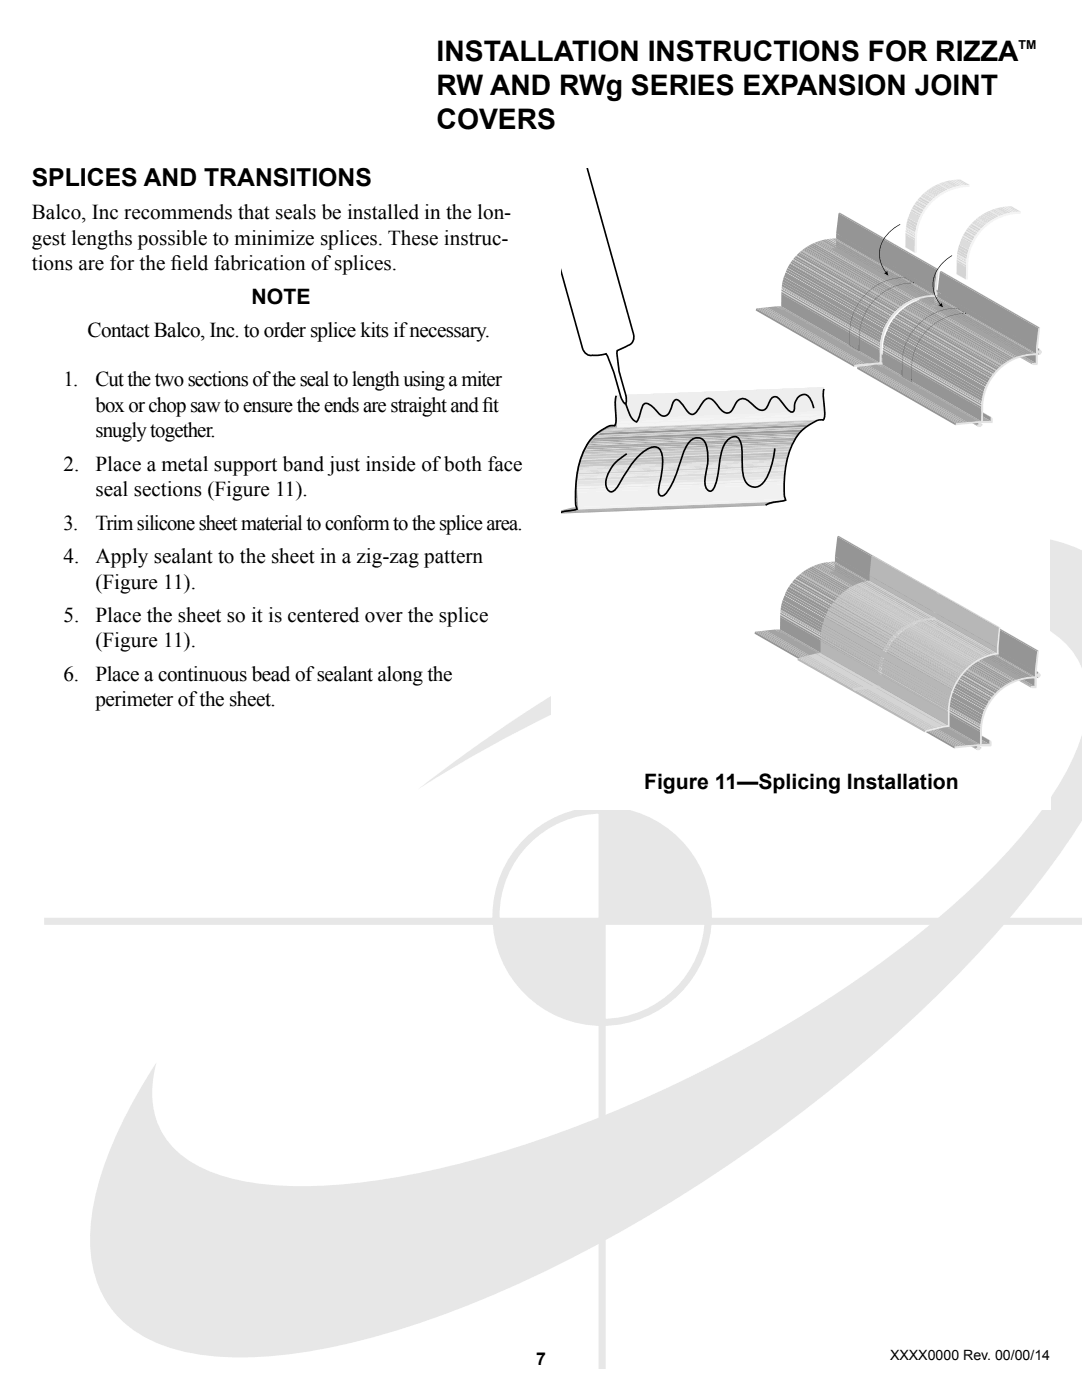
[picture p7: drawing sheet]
<svg xmlns="http://www.w3.org/2000/svg" width="216mm" height="279mm" viewBox="0 0 216 279" stroke-linecap="round" stroke-linejoin="round" font-family="sans-serif">
<defs><g id="words">
<g font-size="5.6">
<text x="87.1" y="12.2">INSTALLATION INSTRUCTIONS FOR RIZZA</text>
<text x="87.1" y="19">RW AND RWg SERIES EXPANSION JOINT</text>
<text x="87.1" y="25.8">COVERS</text>
</g>
<text font-size="4.9" x="6.3" y="37.1">SPLICES AND TRANSITIONS</text>
<g font-size="4.2">
<text x="6.3" y="43.8">Balco, Inc recommends that seals be installed in the lon-</text>
<text x="6.3" y="48.9">gest lengths possible to minimize splices. These instruc-</text>
<text x="6.3" y="54">tions are for the f</text>
<text x="34.1" y="54">ield fabrication of splices.</text>
<text x="50.2" y="60.6">NOTE</text>
<text x="17.5" y="67.3">Contact Balco, Inc. to order splice kits if necessary.</text>
<text x="12.7" y="77.1">1.</text>
<text x="19.1" y="77.1">Cut the two sections of the seal to length using a miter</text>
<text x="19.1" y="82.2">box or chop saw to ensure the ends are straight and f</text>
<text x="96.3" y="82.2">it</text>
<text x="19.1" y="87.3">snugly together.</text>
<text x="12.7" y="94">2.</text>
<text x="19" y="94">Place a metal support band just inside of both face</text>
<text x="19" y="99">seal sections (Figure 11).</text>
<text x="12.7" y="105.7">3.</text>
<text x="19" y="105.7">Trim silicone sheet material to conform to the splice area.</text>
<text x="12.7" y="112.4">4.</text>
<text x="19" y="112.4">Apply sealant to the sheet in a zig-zag pattern</text>
<text x="19" y="117.5">(Figure 11).</text>
<text x="12.7" y="124.1">5.</text>
<text x="19" y="124.1">Place the sheet so it is centered over the splice</text>
<text x="19" y="129.2">(Figure 11).</text>
<text x="12.7" y="135.9">6.</text>
<text x="19" y="135.9">Place a continuous bead of sealant along the</text>
<text x="19" y="140.9">perimeter of the sheet.</text>
<text x="128.5" y="157.5">Figure 11—Splicing Installation</text>
</g>
<text font-size="3.5" x="107" y="272.4">7</text>
<text font-size="2.8" x="177.6" y="271.4">XXXX0000 Rev. 00/00/14</text>
<text font-size="2.5" x="203.2" y="9.8">TM</text>
</g></defs>
<g fill="none" stroke="#e6e7e8" stroke-width="1.4" stroke-linecap="butt">
<path d="M120.1 77.4v195.7M8.8 183.9h207.1"/>
<circle cx="120.2" cy="182.9" r="21.2"/>
</g>
<path d="M99.3 183.9h20.4l-.1 19.7-4.3 .2a23.6 23.6 0 0 1-14.5-13 18.3 18.3 0 0 1-1.5-6.9z" fill="#e6e7e8"/>
<path d="M99.3 183.9h20.4l-.1 19.7-4.3 .2a23.6 23.6 0 0 1-14.5-13 18.3 18.3 0 0 1-1.5-6.9z" fill="none" stroke="#e6e7e8" stroke-width=".69"/>
<path d="M120.6 162a17.6 17.6 0 0 1 14.3 6.1 23.6 23.6 0 0 1 6.2 11.5l.2 3.5 .1 .2h.2l-21.4 .4z" fill="#e6e7e8"/>
<path d="M120.6 162a17.6 17.6 0 0 1 14.3 6.1 23.6 23.6 0 0 1 6.2 11.5l.2 3.5 .1 .2h.2l-21.4 .4z" fill="none" stroke="#e6e7e8" stroke-width=".69"/>
<path d="M83.4 157.5l5.2-4a303.7 303.7 0 0 1 56.7-33.5 170.9 170.9 0 0 1 37-12 75.6 75.6 0 0 1 24.4-.9l3.9 .8 3.6 1.2 1.7 1.5v51.9l-2.4 5a223.5 223.5 0 0 1-38.1 41.9 304.7 304.7 0 0 1-74.6 48 170.9 170.9 0 0 1-37 11.9 75.7 75.7 0 0 1-24.3 1 29.4 29.4 0 0 1-13.7-5.4 21.6 21.6 0 0 1-7.8-18 53.1 53.1 0 0 1 5.4-20.8l3.5-6.9 4.3-7.2a18.8 18.8 0 0 0 .9 13.6 17.2 17.2 0 0 0 7.9 7.3 41.3 41.3 0 0 0 17.4 3.8 122.5 122.5 0 0 0 35.1-4.7 258.6 258.6 0 0 0 92.5-47 128.8 128.8 0 0 0 24.5-25.6 43.3 43.3 0 0 0 6.4-13.3v-11.5l-.6-2.5a17.2 17.2 0 0 0-7.9-7.4 41.3 41.3 0 0 0-17.4-3.7 122.5 122.5 0 0 0-35.1 4.6 262.2 262.2 0 0 0-62.4 26.3z" fill="#e6e7e8"/>
<path d="M110.1 33.5h99.4v117.2h-99.4z" fill="#fff"/>
<path d="M191.1 35.8h.5l1.9 1.1h-.5z" fill="#dcdedf"/>
<g fill="#dcddde">
<path d="M190.7 35.9l.4-.1 1.9 1.1h-.4z"/>
<path d="M190.7 35.9l1.9 1z"/>
<path d="M190.6 35.9l1.9 1z"/>
</g>
<path d="M190.5 35.9l2 1.1z" fill="#dbddde"/>
<path d="M190.2 35.9h.3l1.9 1.1h-.3z" fill="#dcddde"/>
<path d="M190.2 35.9l1.8 1.1z" fill="#dadcdd"/>
<g fill="#dcddde">
<path d="M190.2 35.9l1.9 1.1z"/>
<path d="M190 35.9l2 1.1z"/>
</g>
<path d="M189.7 36l.3-.1 1.9 1.1-.3 .1z" fill="#dbdcde"/>
<path d="M189.7 36l1.9 1.1z" fill="#dadcdd"/>
<path d="M189.7 36l1.9 1.1z" fill="#dcddde"/>
<path d="M189.6 36l1.9 1.1z" fill="#dadcdd"/>
<path d="M189.7 36l1.8 1.1z" fill="#dcddde"/>
<path d="M189.2 36.1l.4-.1 1.9 1.1-.5 .1z" fill="#dbdcdd"/>
<g fill="#dadcdd">
<path d="M188.6 36.2l.6-.1 1.8 1.1-.5 .1z"/>
<path d="M188.5 36.3l2 1z"/>
</g>
<path d="M188.4 36.3h.1l1.9 1-.2 .1z" fill="#dadbdc"/>
<path d="M188.2 36.4l2 1z" fill="#dadcdd"/>
<path d="M188.2 36.4l1.9 1z" fill="#d9dadc"/>
<path d="M188.2 36.4l1.9 1z" fill="#dadcdd"/>
<path d="M188.1 36.4l1.9 1.1z" fill="#d9dbdc"/>
<g fill="#dadbdc">
<path d="M187.8 36.5l.3-.1 1.9 1.1-.3 .1z"/>
<path d="M187.8 36.5l1.9 1.1z"/>
</g>
<path d="M187.5 36.6l.3-.1 1.8 1.1-.2 .1z" fill="#d9dbdc"/>
<path d="M187.4 36.7l.1-.1 1.9 1.1h-.1z" fill="#dadbdc"/>
<path d="M187.3 36.7l2 1z" fill="#d9dbdc"/>
<path d="M187.3 36.7l1.9 1.1z" fill="#dadcdd"/>
<g fill="#d9dadc">
<path d="M187.3 36.7l1.9 1.1z"/>
<path d="M187.2 36.8l.1-.1 1.9 1.1h-.1z"/>
<path d="M186.8 36.9l.4-.1 1.9 1-.4 .2z"/>
</g>
<path d="M186.8 36.9l1.9 1.1z" fill="#d8d9db"/>
<g fill="#d8dadb">
<path d="M186.5 37.1l.3-.2 1.9 1.1-.4 .2z"/>
<path d="M186.4 37.1l1.9 1.1z"/>
</g>
<path d="M180.7 46.9l1.9 1-.1 2.5-1.8-1z" fill="#d6d7d9"/>
<path d="M186.1 37.3l.3-.2 1.9 1.1-.3 .2z" fill="#d8dadb"/>
<path d="M186 37.4l2 1z" fill="#d8d9db"/>
<path d="M180.7 46.5l1.9 1.1v.3l-1.9-1z" fill="#d6d7d9"/>
<path d="M180.7 46.4l1.9 1.2z" fill="#d7d8da"/>
<path d="M185.7 37.6l.3-.2 1.9 1.1-.3 .1z" fill="#d8d9db"/>
<path d="M180.7 46.3l1.9 1.1z" fill="#d7d8da"/>
<path d="M185.6 37.6h.1l1.9 1-.2 .1z" fill="#d7d9da"/>
<path d="M180.7 46l1.9 1.1v.2l-1.9-1z" fill="#d6d7d9"/>
<path d="M180.7 45.9l1.9 1.2z" fill="#d7d8da"/>
<path d="M185.3 37.8l.3-.2 1.8 1.1-.2 .2z" fill="#d7d9da"/>
<g fill="#d7d8da">
<path d="M180.7 45.7l1.9 1v.3l-1.9-1.1z"/>
<path d="M185.2 37.9l.1-.1 1.9 1.1-.2 .1z"/>
</g>
<path d="M180.8 45.5l1.8 1.1v.1l-1.9-1z" fill="#d6d7d9"/>
<g fill="#d7d8da">
<path d="M180.8 45.4l1.8 1.1v.1l-1.8-1.1z"/>
<path d="M185 38.1l.2-.2 1.8 1.1-.2 .1z"/>
<path d="M180.8 45.3l1.8 1.2z"/>
<path d="M184.8 38.2l.2-.1 1.8 1-.1 .1z"/>
<path d="M184.7 38.2h.1l1.9 1-.1 .1z"/>
<path d="M184.7 38.3l1.9 1z"/>
<path d="M184.6 38.4l2 1z"/>
</g>
<path d="M180.8 44.9l1.9 1.1v.4l-1.9-1.1z" fill="#d6d7d9"/>
<g fill="#d7d8da">
<path d="M184.5 38.5l.1-.1 1.9 1-.2 .2z"/>
<path d="M184.4 38.5l1.9 1.1z"/>
<path d="M184.3 38.6l2 1z"/>
</g>
<path d="M180.9 44.5l1.9 1-.1 .5-1.9-1.1z" fill="#d6d7d9"/>
<path d="M184.2 38.7l.1-.1 1.9 1.1-.1 .1z" fill="#d7d8da"/>
<path d="M184 38.9l.2-.2 1.9 1.1-.2 .2z" fill="#d6d8d9"/>
<path d="M181 44l1.9 1-.1 .5-1.9-1z" fill="#d6d7d9"/>
<path d="M183.7 39.2l.3-.3 1.9 1.1-.3 .3z" fill="#d6d8d9"/>
<path d="M183.7 39.2l1.9 1.1z" fill="#d7d8da"/>
<g fill="#d6d7d9">
<path d="M183.6 39.3l1.9 1.1z"/>
<path d="M181.2 43.5l1.9 1.1-.2 .4-1.9-1z"/>
<path d="M183.6 39.3l1.9 1.1-.3 .3-1.8-1.1z"/>
<path d="M183.4 39.6l1.8 1.1-.1 .1-1.8-1.1z"/>
<path d="M183.3 39.7l1.8 1.1-.1 .2-1.9-1.1z"/>
</g>
<g fill="#d7d8da">
<path d="M183.1 39.9l1.9 1.1z"/>
<path d="M183 40l1.9 1.1-.1 .1-1.9-1.1z"/>
</g>
<g fill="#d6d7d9">
<path d="M182.9 40.1l1.9 1.1-.2 .3-1.9-1.1z"/>
<path d="M182.7 40.4l1.9 1.1z"/>
</g>
<path d="M181.7 42.1l1.9 1.1-.5 1.4-1.9-1.1z" fill="#d7d8da"/>
<g fill="#d6d7d9">
<path d="M181.8 42l1.8 1.2z"/>
<path d="M182.7 40.4l1.9 1.1-.2 .3-1.9-1.1z"/>
</g>
<g fill="#d7d8da">
<path d="M182.5 40.7l1.9 1.1z"/>
<path d="M182.5 40.8l1.8 1.1z"/>
</g>
<path d="M181.9 41.7l1.9 1.1-.2 .3-1.8-1.1z" fill="#d6d7d9"/>
<g fill="#d7d8da">
<path d="M181.9 41.7l1.9 1.1z"/>
<path d="M182 41.6l1.9 1.1-.1 .1-1.9-1.1z"/>
</g>
<g fill="#d6d7d9">
<path d="M182.2 41.3l1.8 1-.1 .4-1.9-1.1z"/>
<path d="M182.4 40.8l1.9 1.1-.2 .4-1.9-1.1z"/>
<path d="M182.2 41.2l1.8 1.1z"/>
</g>
<path d="M185.6 40.3l1.6-1.4 2-1.1 2.3-.7 2-.2v.4l-2.7 .3-2.5 1-1.6 1.1-1.6 1.7-1.1 1.9-.8 2.2-.2 1.8-.1 3.1h-.4l.1-3.4a10.9 10.9 0 0 1 1.2-4.2l.8-1.3z" fill="#f3f3f4"/>
<path d="M201.3 41.2h.5l1.9 1.1h-.5z" fill="#dcdedf"/>
<g fill="#dcddde">
<path d="M200.9 41.2h.4l1.9 1.1h-.4z"/>
<path d="M200.9 41.2l1.9 1.1z"/>
<path d="M200.8 41.2l1.9 1.1z"/>
</g>
<path d="M200.7 41.2l2 1.1z" fill="#dbddde"/>
<path d="M200.5 41.3l.2-.1 1.9 1.1h-.3z" fill="#dcddde"/>
<path d="M200.4 41.3l1.9 1z" fill="#dadcdd"/>
<g fill="#dcddde">
<path d="M200.4 41.3l1.9 1z"/>
<path d="M200.3 41.3l1.9 1z"/>
</g>
<path d="M199.9 41.3h.4l1.8 1.1h-.3z" fill="#dbdcde"/>
<path d="M199.9 41.3l1.9 1.1z" fill="#dadcdd"/>
<path d="M199.9 41.3l1.9 1.1z" fill="#dcddde"/>
<path d="M199.8 41.4l1.9 1z" fill="#dadcdd"/>
<path d="M199.9 41.3l1.8 1.1z" fill="#dcddde"/>
<path d="M199.4 41.4h.4l1.9 1-.4 .1z" fill="#dbdcdd"/>
<g fill="#dadcdd">
<path d="M198.9 41.6l.5-.2 1.9 1.1-.6 .2z"/>
<path d="M198.7 41.6l2 1.1z"/>
</g>
<path d="M198.6 41.7l.1-.1 1.9 1.1h-.2z" fill="#dadbdc"/>
<path d="M198.4 41.7l2 1z" fill="#dadcdd"/>
<path d="M198.4 41.7l1.9 1.1z" fill="#d9dadc"/>
<path d="M198.4 41.7l1.9 1.1z" fill="#dadcdd"/>
<path d="M198.3 41.7l2 1.1z" fill="#d9dbdc"/>
<g fill="#dadbdc">
<path d="M198 41.8l.3-.1 1.9 1.1-.3 .1z"/>
<path d="M198 41.9l1.9 1z"/>
</g>
<path d="M197.7 42l.3-.1 1.8 1-.2 .1z" fill="#d9dbdc"/>
<path d="M197.6 42h.1l1.9 1-.1 .1z" fill="#dadbdc"/>
<path d="M197.6 42l1.9 1.1z" fill="#d9dbdc"/>
<path d="M197.5 42l1.9 1.1z" fill="#dadcdd"/>
<g fill="#d9dadc">
<path d="M197.5 42l1.9 1.1z"/>
<path d="M197.4 42.1l.1-.1 1.9 1.1-.1 .1z"/>
<path d="M197.1 42.3l.3-.2 1.9 1.1-.4 .1z"/>
</g>
<path d="M197 42.3l1.9 1z" fill="#d8d9db"/>
<g fill="#d8dadb">
<path d="M196.7 42.5l.3-.2 1.9 1-.4 .2z"/>
<path d="M196.6 42.5l1.9 1z"/>
</g>
<path d="M190.9 52.2l1.9 1.1-.1 2.5-1.8-1.1z" fill="#d6d7d9"/>
<path d="M196.3 42.7l.3-.2 1.9 1.1-.3 .1z" fill="#d8dadb"/>
<path d="M196.2 42.7l2 1z" fill="#d8d9db"/>
<path d="M190.9 51.8l1.9 1.1v.4l-1.9-1.1z" fill="#d6d7d9"/>
<path d="M190.9 51.7l1.9 1.2z" fill="#d7d8da"/>
<path d="M195.9 42.9l.3-.2 1.9 1.1-.3 .2z" fill="#d8d9db"/>
<path d="M190.9 51.6l1.9 1.2z" fill="#d7d8da"/>
<path d="M195.8 43l.1-.1 1.9 1.1-.1 .1z" fill="#d7d9da"/>
<path d="M190.9 51.3l1.9 1.1v.3l-1.9-1.1z" fill="#d6d7d9"/>
<path d="M190.9 51.2l1.9 1.2z" fill="#d7d8da"/>
<path d="M195.5 43.1l.3-.1 1.9 1.1-.3 .1z" fill="#d7d9da"/>
<g fill="#d7d8da">
<path d="M190.9 51l1.9 1.1v.2l-1.9-1.1z"/>
<path d="M195.4 43.3l.1-.2 1.9 1.1-.2 .1z"/>
</g>
<path d="M191 50.8l1.8 1.1v.2l-1.9-1.1z" fill="#d6d7d9"/>
<g fill="#d7d8da">
<path d="M191 50.7l1.9 1.1-.1 .1-1.8-1.1z"/>
<path d="M195.2 43.4l.2-.1 1.8 1-.1 .2z"/>
<path d="M191 50.7l1.9 1.1z"/>
<path d="M195.1 43.5l.1-.1 1.9 1.1-.2 .1z"/>
<path d="M194.9 43.6l.2-.1 1.8 1.1-.1 .1z"/>
<path d="M194.9 43.6l1.9 1.1z"/>
<path d="M194.8 43.7l2 1z"/>
</g>
<path d="M191.1 50.3l1.8 1v.5l-1.9-1.1z" fill="#d6d7d9"/>
<g fill="#d7d8da">
<path d="M194.7 43.8l.1-.1 1.9 1.1-.2 .1z"/>
<path d="M194.6 43.9l.1-.1 1.8 1.1-.1 .1z"/>
</g>
<path d="M191.1 49.8l1.9 1.1-.1 .4-1.8-1z" fill="#d6d7d9"/>
<path d="M194.4 44l.2-.1 1.8 1.1-.1 .1z" fill="#d7d8da"/>
<path d="M194.2 44.2l.2-.2 1.9 1.1-.2 .2z" fill="#d6d8d9"/>
<path d="M191.3 49.3l1.8 1.1-.1 .5-1.9-1.1z" fill="#d6d7d9"/>
<path d="M193.9 44.5l.3-.3 1.9 1.1-.3 .3z" fill="#d6d8d9"/>
<g fill="#d7d8da">
<path d="M193.9 44.5l1.9 1.1z"/>
<path d="M193.9 44.6l1.9 1z"/>
</g>
<g fill="#d6d7d9">
<path d="M193.8 44.6l1.9 1.1z"/>
<path d="M191.4 48.8l1.9 1.1-.2 .5-1.8-1.1z"/>
<path d="M193.8 44.7l1.9 1-.3 .3-1.8-1.1z"/>
<path d="M193.6 44.9l1.8 1.1v.1l-1.9-1.1z"/>
<path d="M193.5 45l1.9 1.1-.2 .2-1.9-1z"/>
</g>
<g fill="#d7d8da">
<path d="M193.3 45.3l1.9 1z"/>
<path d="M193.2 45.3l1.9 1.1-.1 .1-1.9-1z"/>
</g>
<g fill="#d6d7d9">
<path d="M193.1 45.5l1.9 1-.2 .3-1.9-1.1z"/>
<path d="M192.9 45.7l1.9 1.1z"/>
</g>
<path d="M191.9 47.4l1.9 1.1-.5 1.4-1.9-1.1z" fill="#d7d8da"/>
<g fill="#d6d7d9">
<path d="M192 47.4l1.8 1.1z"/>
<path d="M192.9 45.8l1.9 1.1-.2 .2-1.9-1.1z"/>
</g>
<g fill="#d7d8da">
<path d="M192.7 46l1.9 1.1z"/>
<path d="M192.7 46.1l1.8 1.2z"/>
</g>
<path d="M192.1 47.1l1.9 1.1-.2 .3-1.8-1.1z" fill="#d6d7d9"/>
<g fill="#d7d8da">
<path d="M192.1 47l1.9 1.2z"/>
<path d="M192.2 46.9l1.9 1.1-.1 .1-1.9-1.1z"/>
</g>
<g fill="#d6d7d9">
<path d="M192.4 46.6l1.9 1.1-.2 .3-1.9-1.1z"/>
<path d="M192.6 46.2l1.9 1.1-.2 .3-1.9-1z"/>
<path d="M192.4 46.6l1.9 1.1z"/>
</g>
<path d="M195.8 45.6l1.6-1.4 2-1.1 2.3-.7 2-.1v.3l-2.7 .4-2.5 1-1.6 1.1-1.6 1.7-1.1 1.9-.8 2.1-.2 1.8-.1 3.2h-.4l.1-3.5a10.9 10.9 0 0 1 1.2-4.1l.8-1.4z" fill="#f3f3f4"/>
<g fill="#939598">
<path d="M167.5 47.6l19.7 11.3v.3l-19.7-11.3z"/>
<path d="M166.2 49.9l19.7 11.3z"/>
<path d="M166.1 49.8l19.7 11.3z"/>
<path d="M166.1 49.7l19.7 11.4z"/>
<path d="M166 49.6l19.7 11.4z"/>
<path d="M166 49.6l19.7 11.3z"/>
</g>
<path d="M166 49.6h.8l19.7 11.2h-.8z" fill="#a5a7aa"/>
<path d="M166.8 48l19.7 11.3v1.5l-19.7-11.2z" fill="#939598"/>
<path d="M167.2 47.2h.6l19.7 11.3h-.6z" fill="#a5a7aa"/>
<path d="M167.5 46.8l19.7 11.2v.3l-19.7-11.3z" fill="#939598"/>
<path d="M167.5 46.8l19.8 11.2z" fill="#a5a7aa"/>
<path d="M167.2 47.2l19.7 11.3v.3l-19.7-11.3z" fill="#939598"/>
<path d="M186.9 58.5h.6v.3h-.6z" fill="#e2e3e4"/>
<path d="M167.2 47h.3l19.7 11.3h-.3z" fill="#a5a7aa"/>
<path d="M166.3 47.6h.5l19.7 11.3h-.5z" fill="#a5a7a9"/>
<path d="M166.8 46.6l19.7 11.2v1.1l-19.7-11.3z" fill="#939598"/>
<path d="M166 47.6h.3l19.7 11.3h-.4z" fill="#a4a6a8"/>
<path d="M165.8 47.6h.2l19.6 11.3h-.2z" fill="#a3a5a8"/>
<path d="M165.5 47.7l.3-.1 19.6 11.3h-.3z" fill="#a3a5a7"/>
<path d="M165.4 47.7l19.6 11.3z" fill="#9fa1a4"/>
<g fill="#a3a5a8">
<path d="M165.4 47.7l19.7 11.2z"/>
<path d="M165.3 47.7l19.7 11.3z"/>
</g>
<path d="M157.9 60.4l19.7 11.3z" fill="#aaacaf"/>
<path d="M157.8 60.3l19.7 11.3v.8l-19.7-11.3z" fill="#939598"/>
<path d="M157.8 60.3l19.8 11.3z" fill="#a6a8ab"/>
<path d="M164.9 47.8l.4-.1 19.6 11.3h-.4z" fill="#a1a3a6"/>
<path d="M164.8 47.8l19.7 11.2z" fill="#9fa1a4"/>
<path d="M164.9 47.8l19.6 11.2z" fill="#a3a5a8"/>
<path d="M167.6 42.4l19.7 11.4z" fill="#aaacae"/>
<path d="M164.4 47.9l.4-.1 19.6 11.2-.4 .1z" fill="#a0a2a5"/>
<path d="M167.3 42.6l.3-.2 19.6 11.3-.2 .2z" fill="#999b9e"/>
<path d="M167.3 42.6l19.7 11.3-.5 3.9-19.7-11.2z" fill="#939598"/>
<path d="M163.9 48l.5-.1 19.6 11.2-.5 .2z" fill="#9fa1a4"/>
<g fill="#a5a7aa">
<path d="M155.9 61.8h.3l19.7 11.3h-.3z"/>
<path d="M156.3 61.1h1.5l19.7 11.3h-1.6z"/>
</g>
<path d="M163.8 48l19.7 11.3z" fill="#9fa1a3"/>
<g fill="#9ea0a2">
<path d="M163.6 48.1l.2-.1 19.6 11.3-.2 .1z"/>
<path d="M163.3 48.2l.3-.1 19.6 11.3h-.2z"/>
</g>
<g fill="#939598">
<path d="M155.3 62.1l19.8 11.5z"/>
<path d="M155.5 61.5l19.6 11.3v.6l-19.6-11.3z"/>
</g>
<path d="M155.5 61.5h.3l19.6 11.3h-.3z" fill="#a5a7aa"/>
<path d="M175.1 72.8h.3v.6h-.3z" fill="#e2e3e4"/>
<path d="M163.1 48.3l.2-.1 19.7 11.2-.3 .1z" fill="#9d9fa2"/>
<path d="M163 48.3l19.7 11.2z" fill="#9ea0a2"/>
<g fill="#939598">
<path d="M155.3 61.5l19.7 11.3v.3l-19.7-11.3z"/>
<path d="M155 61.9l19.9 11.5z"/>
</g>
<path d="M155 61.8h.3l19.7 11.3h-.3z" fill="#a5a7aa"/>
<path d="M155 61.8l19.7 11.4z" fill="#939598"/>
<path d="M162.7 48.4l.3-.1 19.6 11.2-.2 .1z" fill="#9c9ea1"/>
<path d="M162.5 48.5l.2-.1 19.7 11.2-.2 .1z" fill="#9d9fa1"/>
<g fill="#9b9da0">
<path d="M162.4 48.5h.1l19.7 11.2-.2 .1z"/>
<path d="M162 48.7l.4-.2 19.6 11.3-.3 .2z"/>
</g>
<path d="M154.8 61.1h1.1l19.6 11.3h-1z" fill="#a5a7aa"/>
<path d="M161.6 48.9l.4-.2 19.7 11.3-.4 .2z" fill="#9a9c9f"/>
<path d="M155.9 58.6l19.7 11.3-.1 2.5-19.6-11.3z" fill="#939598"/>
<path d="M161.3 49.1l.3-.2 19.7 11.3-.3 .2z" fill="#9a9c9e"/>
<path d="M161.2 49.1h.1l19.7 11.3h-.1z" fill="#999b9e"/>
<path d="M155.9 58.2l19.7 11.3v.4l-19.7-11.3z" fill="#939598"/>
<path d="M155.9 58.1l19.7 11.4z" fill="#97999c"/>
<path d="M160.9 49.3l.3-.2 19.7 11.3-.3 .2z" fill="#989b9d"/>
<path d="M155.9 58l19.7 11.4z" fill="#97999c"/>
<path d="M160.8 49.4l.1-.1 19.7 11.3-.2 .1z" fill="#989a9d"/>
<path d="M155.9 57.7l19.7 11.3v.3l-19.7-11.3z" fill="#939598"/>
<path d="M155.9 57.6l19.7 11.4z" fill="#97999c"/>
<path d="M160.6 49.6l.2-.2 19.6 11.3-.2 .1z" fill="#979a9c"/>
<path d="M156 57.4l19.6 11.3v.2l-19.7-11.3z" fill="#97999c"/>
<path d="M160.4 49.7l.2-.1 19.6 11.2-.2 .2z" fill="#979a9c"/>
<path d="M156 57.3l19.6 11.2v.2l-19.6-11.3z" fill="#939598"/>
<g fill="#97999c">
<path d="M156 57.1l19.6 11.3v.1l-19.6-11.2z"/>
<path d="M160.2 49.8l.2-.1 19.6 11.3-.2 .1z"/>
<path d="M160.1 49.9l.1-.1 19.6 11.3-.1 .1z"/>
<path d="M160 50l.1-.1 19.6 11.3-.1 .1z"/>
</g>
<g fill="#96989b">
<path d="M159.9 50.1l19.7 11.2z"/>
<path d="M159.8 50.1l19.8 11.2z"/>
</g>
<path d="M156.1 56.7l19.6 11.2-.1 .5-19.6-11.3z" fill="#939598"/>
<path d="M159.6 50.3l.2-.2 19.7 11.3-.2 .2z" fill="#96989b"/>
<path d="M159.6 50.3l19.7 11.3z" fill="#97999c"/>
<path d="M156.1 56.2l19.7 11.3-.1 .4-19.6-11.2z" fill="#939598"/>
<g fill="#95979a">
<path d="M159.5 50.4l.1-.1 19.6 11.3-.1 .1z"/>
<path d="M159.3 50.6l.2-.2 19.6 11.3-.2 .2z"/>
</g>
<path d="M153.1 61.3l1.7-.2 19.7 11.3-1.8 .2z" fill="#a2a4a7"/>
<path d="M156.3 55.7l19.6 11.3-.1 .5-19.7-11.3z" fill="#939598"/>
<path d="M159 50.9l.3-.3 19.6 11.3-.3 .3z" fill="#95979a"/>
<g fill="#97999c">
<path d="M159 50.9l19.6 11.3z"/>
<path d="M158.9 51l19.7 11.3-.1 .1-19.7-11.3z"/>
</g>
<path d="M156.4 55.2l19.7 11.3-.2 .5-19.6-11.3z" fill="#939598"/>
<g fill="#949699">
<path d="M158.8 51.1l19.7 11.3-.3 .2-19.6-11.2z"/>
<path d="M158.6 51.4l19.6 11.2-.1 .1-19.6-11.3z"/>
</g>
<path d="M158.5 51.4l19.6 11.3-.2 .3-19.6-11.3z" fill="#949698"/>
<g fill="#97999c">
<path d="M158.3 51.7l19.6 11.3z"/>
<path d="M158.3 51.7l19.6 11.3-.1 .1-19.6-11.2z"/>
<path d="M156.8 54.3l19.6 11.3-.3 .9-19.7-11.3z"/>
</g>
<path d="M152.7 61.4l.4-.1 19.6 11.3h-.4z" fill="#a2a4a7"/>
<path d="M158.2 51.9l19.6 11.2-.2 .3-19.6-11.3z" fill="#949698"/>
<path d="M158 52.1l19.6 11.3z" fill="#939598"/>
<path d="M157 53.8l19.6 11.3-.2 .5-19.6-11.3z" fill="#97999c"/>
<path d="M157.9 52.2l19.7 11.3-.2 .2-19.7-11.2z" fill="#939598"/>
<path d="M157.7 52.5l19.7 11.2-.1 .2-19.7-11.3z" fill="#97999c"/>
<path d="M157.1 53.5l19.7 11.3-.2 .3-19.6-11.3z" fill="#939598"/>
<path d="M157.2 53.4l19.6 11.4z" fill="#97999c"/>
<g fill="#939598">
<path d="M157.6 52.6l19.7 11.3-.3 .4-19.6-11.3z"/>
<path d="M157.4 53l19.6 11.3-.2 .4-19.6-11.3z"/>
</g>
<path d="M152.5 61.4h.2l19.6 11.2-.1 .1z" fill="#a2a4a7"/>
<g fill="#a3a5a7">
<path d="M152.1 61.4h.4l19.7 11.3h-.4z"/>
<path d="M152 61.4l19.8 11.3z"/>
</g>
<g fill="#a2a4a7">
<path d="M151.6 61.5l.4-.1 19.7 11.3-.4 .1z"/>
<path d="M151.3 61.5h.3l19.7 11.3h-.4z"/>
</g>
<path d="M150.9 61.6l19.6 11.2-.1 .4-19.6-11.2z" fill="#939598"/>
<path d="M187 53.9l.3-.1-.4 4.5h.3l.1-.3 .4 .5v.3l-.4 .4-.1-.3h-.3v2.1l-.2 .2h-.7l-.3-.3 .8-.1v-1.5l-2.2 .2-1.6 .4-1.4 .7-1.3 .9-1.3 1.2-1.2 1.6-.7 1.3-.6 1.8-.2 1.6-.1 3.4h1.6l.1-.8 .3 .3-.1 .8-.1 .1h-2.1v.3l.3 .1a.6 .6 0 0 1-.7 .4 .6 .6 0 0 1-.5-.5h.3v-.3l-4.6 .4 .1-.4 5-.4 .1-3.1a10.9 10.9 0 0 1 2.3-6.3l1.8-1.8a10.9 10.9 0 0 1 5.3-2.2l1.5-.1z" fill="#e2e3e4"/>
<path d="M150.9 61.6l.4-.1 19.6 11.3h-.4z" fill="#a3a5a7"/>
<g fill="#939598">
<path d="M187.7 59.3l19.7 11.3v.2l-19.7-11.2z"/>
<path d="M186.4 61.5l19.7 11.3z"/>
<path d="M186.3 61.4l19.8 11.4z"/>
<path d="M186.3 61.4l19.7 11.3z"/>
<path d="M186.3 61.3l19.7 11.4z"/>
<path d="M186.3 61.2l19.6 11.4z"/>
</g>
<path d="M186.3 61.2h.7l19.7 11.3h-.8z" fill="#a5a7aa"/>
<path d="M187.1 59.6l19.6 11.3v1.6l-19.7-11.3z" fill="#939598"/>
<path d="M187.5 58.8h.5l19.7 11.3h-.6z" fill="#a5a7aa"/>
<path d="M187.8 58.4l19.6 11.3v.3l-19.6-11.3z" fill="#939598"/>
<path d="M187.8 58.4l19.7 11.3z" fill="#a5a7aa"/>
<path d="M187.5 58.8l19.6 11.3v.3l-19.6-11.3z" fill="#939598"/>
<path d="M187.5 58.7h.3l19.6 11.3h-.3z" fill="#a5a7aa"/>
<path d="M178.1 72l19.8 11.3z" fill="#aaacaf"/>
<path d="M178.1 72l19.6 11.3v.7l-19.6-11.2z" fill="#939598"/>
<path d="M178.1 72l19.7 11.3z" fill="#a6a8ab"/>
<g fill="#a5a7aa">
<path d="M176.1 73.5h.3l19.7 11.2h-.3z"/>
<path d="M176.5 72.8h1.6l19.6 11.2h-1.6z"/>
</g>
<g fill="#939598">
<path d="M175.5 73.8l19.8 11.4z"/>
<path d="M175.7 73.2l19.7 11.2-.1 .6-19.6-11.2z"/>
</g>
<path d="M175.7 73.2h.3l19.6 11.2h-.2z" fill="#a5a7aa"/>
<g fill="#939598">
<path d="M175.6 73.2l19.6 11.2v.3l-19.6-11.2z"/>
<path d="M175.3 73.6l19.8 11.4z"/>
</g>
<path d="M175.3 73.5h.3l19.6 11.2h-.3z" fill="#a5a7aa"/>
<path d="M175.3 73.5l19.6 11.3z" fill="#939598"/>
<g fill="#e2e3e4">
<path d="M207.2 65.5l.3-.1-.4 4.6h.3l.1-.3 .4 .4v.3l-.4 .4-.1-.2h-.3v2.1l-.2 .1h-.7l-.3-.2 .8-.1v-1.6l-2.2 .2-1.6 .5-1.3 .6-1.7 1.1-1 1.1-1.2 1.5-.6 1.3-.7 1.9-.2 1.5-.1 3.4h1.6l.1-.7 .3 .3v.7l-.2 .1h-2.1v.3l.3 .1a.6 .6 0 0 1-.6 .4 .6 .6 0 0 1-.6-.5h.3v-.3l-4.5 .5 .1-.4 5-.5v-3a10.9 10.9 0 0 1 2.4-6.4l1.7-1.8a10.9 10.9 0 0 1 5.4-2.2l1.4-.1z"/>
<path d="M207.1 70.1h.6v.3h-.6z"/>
</g>
<path d="M186.6 59.2h.5l19.6 11.3h-.5z" fill="#a5a7a9"/>
<path d="M187.1 58.2l19.6 11.3v1l-19.6-11.3z" fill="#939598"/>
<path d="M186.2 59.3l.4-.1 19.6 11.3h-.4z" fill="#a4a6a8"/>
<path d="M186 59.3h.2l19.6 11.2-.2 .1z" fill="#a3a5a8"/>
<path d="M185.7 59.3h.3l19.6 11.3h-.3z" fill="#a3a5a7"/>
<g fill="#a3a5a8">
<path d="M185.6 59.3l19.7 11.3z"/>
<path d="M185.5 59.3l19.8 11.3z"/>
</g>
<path d="M185.1 59.4l.4-.1 19.6 11.3-.3 .1z" fill="#a1a3a6"/>
<path d="M185 59.4l19.8 11.3z" fill="#9fa1a4"/>
<path d="M185.1 59.4l19.7 11.3z" fill="#a3a5a8"/>
<path d="M187.8 54.1l19.7 11.3z" fill="#aaacae"/>
<path d="M184.6 59.5l.4-.1 19.7 11.3-.4 .1z" fill="#a0a2a5"/>
<path d="M187.5 54.2l.3-.1 19.6 11.3-.2 .1z" fill="#9a9c9e"/>
<path d="M187.5 54.2l19.7 11.3-.5 4-19.6-11.3z" fill="#939598"/>
<path d="M184.1 59.6l.5-.1 19.7 11.3-.6 .1z" fill="#9fa1a4"/>
<path d="M184 59.7l19.7 11.2z" fill="#9fa1a3"/>
<g fill="#9ea0a2">
<path d="M183.8 59.7h.2l19.6 11.2-.1 .1z"/>
<path d="M183.6 59.8l.2-.1 19.7 11.3-.3 .1z"/>
</g>
<path d="M195.4 84.4h.2v.6h-.3z" fill="#e2e3e4"/>
<path d="M183.3 59.9l.3-.1 19.6 11.3-.3 .1z" fill="#9d9fa2"/>
<path d="M183.2 59.9l19.7 11.3z" fill="#9da0a2"/>
<path d="M183 60l.2-.1 19.7 11.3-.3 .1z" fill="#9c9ea1"/>
<path d="M182.8 60.1l.2-.1 19.6 11.3-.2 .1z" fill="#9d9fa1"/>
<g fill="#9b9da0">
<path d="M182.6 60.2l.2-.1 19.6 11.3h-.1z"/>
<path d="M182.3 60.3l.3-.1 19.7 11.2-.4 .2z"/>
</g>
<path d="M175.1 72.8h1l19.7 11.2h-1.1z" fill="#a5a7aa"/>
<path d="M181.9 60.5l.4-.2 19.6 11.3-.4 .2z" fill="#9a9c9f"/>
<path d="M176.1 70.3l19.7 11.2v2.5l-19.7-11.2z" fill="#939598"/>
<path d="M181.5 60.7l.4-.2 19.6 11.3-.3 .2z" fill="#9a9c9e"/>
<path d="M181.4 60.8l19.8 11.2z" fill="#999b9e"/>
<path d="M176.1 69.9l19.7 11.2v.4l-19.7-11.2z" fill="#939598"/>
<path d="M176.1 69.8l19.7 11.3z" fill="#97999c"/>
<path d="M181.1 61l.3-.2 19.7 11.3-.3 .1z" fill="#989b9d"/>
<path d="M176.1 69.7l19.7 11.3z" fill="#97999c"/>
<path d="M181 61h.1l19.7 11.2-.1 .1z" fill="#989a9d"/>
<path d="M176.2 69.4l19.6 11.3v.2l-19.7-11.2z" fill="#939598"/>
<path d="M176.2 69.3l19.6 11.4z" fill="#97999c"/>
<path d="M180.8 61.2l.2-.2 19.7 11.3-.3 .2z" fill="#979a9c"/>
<path d="M176.2 69.1l19.6 11.2v.3l-19.6-11.3z" fill="#97999c"/>
<path d="M180.6 61.3l.2-.1 19.6 11.3-.1 .1z" fill="#979a9c"/>
<path d="M176.2 68.9l19.7 11.3-.1 .1-19.6-11.2z" fill="#939598"/>
<g fill="#97999c">
<path d="M176.2 68.8l19.7 11.3v.1l-19.7-11.3z"/>
<path d="M180.4 61.5l.2-.2 19.7 11.3-.2 .1z"/>
<path d="M180.3 61.6l.1-.1 19.7 11.2-.2 .1z"/>
<path d="M180.2 61.6h.1l19.6 11.2-.1 .1z"/>
</g>
<g fill="#96989b">
<path d="M180.1 61.7l19.7 11.2z"/>
<path d="M180.1 61.8l19.7 11.2z"/>
</g>
<path d="M176.3 68.3l19.6 11.3v.5l-19.7-11.3z" fill="#939598"/>
<path d="M179.8 61.9l.3-.1 19.6 11.2-.2 .2z" fill="#96989b"/>
<path d="M179.8 62l19.7 11.2z" fill="#97999c"/>
<path d="M176.4 67.9l19.6 11.2-.1 .5-19.6-11.3z" fill="#939598"/>
<g fill="#95979a">
<path d="M179.7 62.1l.1-.1 19.6 11.3-.1 .1z"/>
<path d="M179.5 62.3l.2-.2 19.6 11.3-.2 .1z"/>
</g>
<path d="M173.3 73l1.8-.2 19.6 11.2-1.8 .2z" fill="#a2a4a7"/>
<path d="M176.5 67.4l19.6 11.2-.1 .5-19.6-11.2z" fill="#939598"/>
<path d="M179.2 62.6l.3-.3 19.6 11.2-.3 .3z" fill="#95979a"/>
<g fill="#97999c">
<path d="M179.2 62.6l19.6 11.2z"/>
<path d="M179.1 62.6l19.7 11.3-.1 .1-19.7-11.3z"/>
</g>
<path d="M176.6 66.9l19.7 11.3-.2 .4-19.6-11.2z" fill="#939598"/>
<g fill="#949699">
<path d="M179 62.7l19.7 11.3-.3 .3-19.6-11.3z"/>
<path d="M178.8 63l19.6 11.3v.1l-19.7-11.3z"/>
<path d="M178.7 63.1l19.7 11.3-.2 .2-19.7-11.3z"/>
</g>
<g fill="#97999c">
<path d="M178.5 63.3l19.7 11.3z"/>
<path d="M178.5 63.4l19.6 11.2-.1 .2-19.6-11.3z"/>
<path d="M177 65.9l19.6 11.3-.3 1-19.7-11.3z"/>
</g>
<path d="M172.9 73h.4l19.6 11.2-.3 .1z" fill="#a2a4a7"/>
<path d="M178.4 63.5l19.6 11.3-.2 .3-19.6-11.3z" fill="#949698"/>
<path d="M178.2 63.8l19.6 11.3z" fill="#939598"/>
<path d="M177.2 65.5l19.6 11.3-.2 .4-19.6-11.3z" fill="#97999c"/>
<path d="M178.1 63.8l19.7 11.3-.2 .3-19.6-11.3z" fill="#939598"/>
<path d="M178 64.1l19.6 11.3-.1 .1-19.6-11.3z" fill="#97999c"/>
<path d="M177.4 65.1l19.6 11.3-.2 .4-19.6-11.3z" fill="#939598"/>
<path d="M177.4 65.1l19.6 11.3z" fill="#97999c"/>
<g fill="#939598">
<path d="M177.9 64.2l19.6 11.3-.2 .4-19.7-11.2z"/>
<path d="M177.6 64.7l19.7 11.2-.3 .5-19.6-11.3z"/>
</g>
<path d="M172.7 73h.2l19.7 11.3h-.2z" fill="#a2a4a7"/>
<g fill="#a3a5a7">
<path d="M172.3 73.1l.4-.1 19.7 11.3h-.4z"/>
<path d="M172.2 73.1l19.8 11.2z"/>
<path d="M171.9 73.1h.3l19.7 11.3h-.4z"/>
</g>
<path d="M171.5 73.2l.4-.1 19.6 11.3h-.4z" fill="#a2a4a7"/>
<path d="M171.1 73.2l19.7 11.3-.1 .4-19.7-11.3z" fill="#939598"/>
<path d="M171.1 73.2h.4l19.6 11.2-.3 .1z" fill="#a3a5a7"/>
<g fill="#939598">
<path d="M167.3 112.1l19.6 11.3v.3l-19.6-11.3z"/>
<path d="M166 114.4l19.7 11.3z"/>
<path d="M165.9 114.3l19.7 11.3z"/>
<path d="M165.9 114.3l19.6 11.3z"/>
<path d="M165.8 114.1l19.7 11.4z"/>
<path d="M165.8 114.1l19.7 11.3z"/>
</g>
<path d="M165.8 114.1h.8l19.6 11.2h-.8z" fill="#a5a7aa"/>
<path d="M166.6 112.5l19.6 11.3v1.5l-19.6-11.2z" fill="#939598"/>
<path d="M167 111.7h.6l19.6 11.3h-.6z" fill="#a5a7aa"/>
<path d="M167.3 111.3l19.6 11.2v.3l-19.6-11.2z" fill="#939598"/>
<path d="M167.3 111.3l19.7 11.2z" fill="#a5a7aa"/>
<path d="M167 111.7l19.6 11.3v.3l-19.6-11.3z" fill="#939598"/>
<path d="M186.6 123h.6v.3h-.6z" fill="#e2e3e4"/>
<path d="M167 111.6h.3l19.6 11.2h-.3z" fill="#a5a7aa"/>
<path d="M166.1 112.1h.5l19.6 11.3h-.4z" fill="#a5a7a9"/>
<path d="M166.6 111.1l19.7 11.2-.1 1.1-19.6-11.3z" fill="#939598"/>
<path d="M165.7 112.1h.4l19.7 11.3h-.4z" fill="#a4a6a8"/>
<path d="M165.5 112.1h.2l19.7 11.3h-.2z" fill="#a3a5a8"/>
<path d="M165.2 112.2l.3-.1 19.7 11.3h-.3z" fill="#a3a5a7"/>
<path d="M165.1 112.2l19.7 11.3z" fill="#9fa1a4"/>
<g fill="#a3a5a8">
<path d="M165.1 112.2l19.8 11.2z"/>
<path d="M165 112.2l19.8 11.3z"/>
</g>
<path d="M157.7 124.9l19.7 11.3z" fill="#aaacaf"/>
<path d="M157.6 124.9l19.6 11.2v.8l-19.6-11.3z" fill="#939598"/>
<path d="M157.6 124.9l19.7 11.2z" fill="#a6a8ab"/>
<path d="M164.7 112.3l.3-.1 19.7 11.3h-.4z" fill="#a1a3a6"/>
<path d="M164.6 112.3l19.7 11.2z" fill="#9fa1a4"/>
<path d="M164.6 112.3l19.7 11.2z" fill="#a3a5a8"/>
<path d="M167.3 106.9l19.8 11.4z" fill="#aaacae"/>
<path d="M164.2 112.4l.4-.1 19.6 11.2-.4 .1z" fill="#a0a2a5"/>
<path d="M167.1 107.1l.2-.2 19.7 11.3-.3 .2z" fill="#999b9e"/>
<path d="M167.1 107.1l19.6 11.3-.4 3.9-19.7-11.2z" fill="#939598"/>
<path d="M163.6 112.5l.6-.1 19.6 11.2-.5 .2z" fill="#9fa1a4"/>
<g fill="#a5a7aa">
<path d="M155.7 126.3h.3l19.6 11.3h-.3z"/>
<path d="M156 125.6h1.6l19.6 11.3h-1.5z"/>
</g>
<path d="M163.5 112.5l19.8 11.3z" fill="#9fa1a3"/>
<g fill="#9ea0a2">
<path d="M163.3 112.6l.2-.1 19.7 11.3-.2 .1z"/>
<path d="M163.1 112.7l.2-.1 19.7 11.3h-.2z"/>
</g>
<g fill="#939598">
<path d="M155 126.6l19.9 11.5z"/>
<path d="M155.2 126l19.7 11.3v.6l-19.7-11.3z"/>
</g>
<path d="M155.2 126h.3l19.7 11.3h-.3z" fill="#a5a7aa"/>
<path d="M174.9 137.3h.3v.6h-.3z" fill="#e2e3e4"/>
<path d="M162.8 112.8l.3-.1 19.7 11.2-.3 .1z" fill="#9d9fa2"/>
<path d="M162.8 112.8l19.7 11.2z" fill="#9ea0a2"/>
<g fill="#939598">
<path d="M155.1 126l19.6 11.3v.3l-19.6-11.3z"/>
<path d="M154.8 126.4l19.9 11.5z"/>
</g>
<path d="M154.8 126.3h.3l19.6 11.3h-.3z" fill="#a5a7aa"/>
<path d="M154.8 126.3l19.6 11.4z" fill="#939598"/>
<path d="M162.5 112.9l.3-.1 19.6 11.3-.3 .1z" fill="#9c9ea1"/>
<path d="M162.3 113l.2-.1 19.6 11.3h-.2z" fill="#9d9fa1"/>
<g fill="#9b9da0">
<path d="M162.2 113h.1l19.6 11.2-.1 .1z"/>
<path d="M161.8 113.2l.4-.2 19.6 11.3-.4 .2z"/>
</g>
<path d="M154.6 125.6h1l19.7 11.3h-1z" fill="#a5a7aa"/>
<path d="M161.4 113.4l.4-.2 19.6 11.3-.3 .2z" fill="#9a9c9f"/>
<path d="M155.7 123.1l19.6 11.3v2.5l-19.7-11.3z" fill="#939598"/>
<path d="M161.1 113.6l.3-.2 19.7 11.3-.4 .2z" fill="#9a9c9e"/>
<path d="M161 113.6h.1l19.6 11.3h-.1z" fill="#999b9e"/>
<path d="M155.7 122.7l19.6 11.3v.4l-19.6-11.3z" fill="#939598"/>
<path d="M155.7 122.6l19.6 11.4z" fill="#97999c"/>
<path d="M160.7 113.8l.3-.2 19.6 11.3-.3 .2z" fill="#989b9d"/>
<path d="M155.7 122.5l19.6 11.4z" fill="#97999c"/>
<path d="M160.6 113.9l.1-.1 19.6 11.3-.1 .1z" fill="#989a9d"/>
<path d="M155.7 122.2l19.6 11.3v.3l-19.6-11.3z" fill="#939598"/>
<path d="M155.7 122.1l19.6 11.4z" fill="#97999c"/>
<path d="M160.3 114.1l.3-.2 19.6 11.3-.2 .1z" fill="#979a9c"/>
<path d="M155.7 121.9l19.7 11.3v.2l-19.7-11.3z" fill="#97999c"/>
<path d="M160.2 114.2l.1-.1 19.7 11.2-.2 .2z" fill="#979a9c"/>
<path d="M155.7 121.8l19.7 11.2v.2l-19.7-11.3z" fill="#939598"/>
<g fill="#97999c">
<path d="M155.8 121.7l19.6 11.2v.1l-19.7-11.2z"/>
<path d="M160 114.3l.2-.1 19.6 11.3-.2 .1z"/>
<path d="M159.8 114.4l.2-.1 19.6 11.3-.1 .1z"/>
<path d="M159.7 114.5l.1-.1 19.7 11.3-.1 .1z"/>
</g>
<g fill="#96989b">
<path d="M159.7 114.6l19.7 11.2z"/>
<path d="M159.6 114.6l19.7 11.2z"/>
</g>
<path d="M155.8 121.2l19.7 11.2-.1 .5-19.6-11.2z" fill="#939598"/>
<path d="M159.4 114.8l.2-.2 19.6 11.3-.2 .2z" fill="#96989b"/>
<path d="M159.3 114.8l19.7 11.3z" fill="#97999c"/>
<path d="M155.9 120.7l19.7 11.3-.1 .4-19.7-11.2z" fill="#939598"/>
<g fill="#95979a">
<path d="M159.2 114.9l.1-.1 19.7 11.3-.1 .1z"/>
<path d="M159 115.1l.2-.2 19.7 11.3-.2 .2z"/>
</g>
<path d="M152.8 125.8l1.8-.2 19.7 11.3-1.8 .2z" fill="#a2a4a7"/>
<path d="M156 120.2l19.7 11.3-.1 .5-19.7-11.3z" fill="#939598"/>
<path d="M158.7 115.4l.3-.3 19.7 11.3-.3 .3z" fill="#95979a"/>
<g fill="#97999c">
<path d="M158.7 115.4l19.7 11.3z"/>
<path d="M158.7 115.5l19.6 11.3-.1 .1-19.6-11.3z"/>
</g>
<path d="M156.2 119.7l19.6 11.3-.1 .5-19.7-11.3z" fill="#939598"/>
<g fill="#949699">
<path d="M158.6 115.6l19.6 11.3-.2 .2-19.7-11.2z"/>
<path d="M158.3 115.9l19.7 11.2-.1 .1-19.6-11.3z"/>
</g>
<path d="M158.3 115.9l19.6 11.3-.2 .3-19.6-11.3z" fill="#949698"/>
<g fill="#97999c">
<path d="M158.1 116.2l19.6 11.3z"/>
<path d="M158 116.2l19.7 11.3-.1 .1-19.7-11.2z"/>
<path d="M156.5 118.8l19.7 11.3-.4 .9-19.6-11.3z"/>
</g>
<path d="M152.5 125.9l.3-.1 19.7 11.3h-.4z" fill="#a2a4a7"/>
<path d="M157.9 116.4l19.7 11.2-.2 .3-19.7-11.3z" fill="#949698"/>
<path d="M157.7 116.6l19.7 11.3z" fill="#939598"/>
<path d="M156.7 118.3l19.7 11.3-.2 .5-19.7-11.3z" fill="#97999c"/>
<path d="M157.7 116.7l19.6 11.3-.2 .2-19.6-11.2z" fill="#939598"/>
<path d="M157.5 117l19.6 11.2v.2l-19.7-11.3z" fill="#97999c"/>
<path d="M156.9 118l19.6 11.3-.1 .3-19.7-11.3z" fill="#939598"/>
<path d="M156.9 117.9l19.6 11.4z" fill="#97999c"/>
<g fill="#939598">
<path d="M157.4 117.1l19.7 11.3-.3 .4-19.6-11.3z"/>
<path d="M157.2 117.5l19.6 11.3-.2 .4-19.7-11.3z"/>
</g>
<path d="M152.3 125.9h.2l19.6 11.2-.2 .1z" fill="#a2a4a7"/>
<g fill="#a3a5a7">
<path d="M151.9 125.9h.4l19.6 11.3h-.4z"/>
<path d="M151.8 125.9l19.7 11.3z"/>
</g>
<g fill="#a2a4a7">
<path d="M151.4 126l.4-.1 19.6 11.3-.4 .1z"/>
<path d="M151 126h.4l19.6 11.3h-.3z"/>
</g>
<path d="M150.6 126.1l19.7 11.2-.1 .4-19.6-11.2z" fill="#939598"/>
<path d="M186.7 118.4l.4-.1-.5 4.5h.3l.1-.3 .4 .5v.3l-.4 .4-.1-.3h-.3v2.1l-.1 .2h-.8l-.2-.3 .7-.1v-1.5l-2.1 .2-1.6 .4-1.4 .7-1.4 .9-1.2 1.2-1.2 1.6-.7 1.3-.6 1.8-.3 1.6v3.4h1.5l.1-.8 .3 .3v.8l-.2 .1h-2.1v.3l.3 .1a.6 .6 0 0 1-.6 .4 .6 .6 0 0 1-.6-.5h.3v-.3l-4.5 .4 .1-.4 5-.4v-3a10.9 10.9 0 0 1 2.4-6.4l1.8-1.8a10.9 10.9 0 0 1 5.3-2.2l1.4-.1z" fill="#e2e3e4"/>
<path d="M150.7 126.1l.3-.1 19.7 11.3h-.4z" fill="#a3a5a7"/>
<g fill="#939598">
<path d="M187.5 123.8l19.7 11.3v.3l-19.7-11.3z"/>
<path d="M186.2 126l19.7 11.3z"/>
<path d="M186.1 125.9l19.7 11.4z"/>
<path d="M186.1 125.9l19.7 11.3z"/>
<path d="M186 125.8l19.7 11.4z"/>
<path d="M186 125.7l19.7 11.4z"/>
</g>
<path d="M186 125.7h.8l19.7 11.3h-.8z" fill="#a5a7aa"/>
<path d="M186.8 124.1l19.7 11.3v1.6l-19.7-11.3z" fill="#939598"/>
<path d="M187.2 123.3h.6l19.7 11.3h-.6z" fill="#a5a7aa"/>
<path d="M187.5 122.9l19.7 11.3v.3l-19.7-11.3z" fill="#939598"/>
<path d="M187.5 122.9l19.8 11.3z" fill="#a5a7aa"/>
<path d="M187.2 123.3l19.7 11.3v.3l-19.7-11.3z" fill="#939598"/>
<path d="M187.2 123.2h.3l19.7 11.3h-.3z" fill="#a5a7aa"/>
<path d="M177.9 136.5l19.7 11.3z" fill="#aaacaf"/>
<path d="M177.8 136.5l19.7 11.3v.8l-19.7-11.3z" fill="#939598"/>
<path d="M177.8 136.5l19.8 11.3z" fill="#a6a8ab"/>
<g fill="#a5a7aa">
<path d="M175.9 138h.3l19.6 11.2h-.2z"/>
<path d="M176.3 137.3h1.5l19.7 11.3h-1.6z"/>
</g>
<g fill="#939598">
<path d="M175.3 138.3l19.8 11.4z"/>
<path d="M175.5 137.7l19.6 11.2v.6l-19.6-11.2z"/>
</g>
<path d="M175.5 137.7h.3l19.6 11.2h-.3z" fill="#a5a7aa"/>
<g fill="#939598">
<path d="M175.3 137.7l19.7 11.2v.3l-19.7-11.2z"/>
<path d="M175 138.1l19.9 11.4z"/>
</g>
<path d="M175 138h.3l19.7 11.2h-.3z" fill="#a5a7aa"/>
<path d="M175 138l19.7 11.3z" fill="#939598"/>
<g fill="#e2e3e4">
<path d="M207 130l.3-.1-.4 4.6h.3l.1-.3 .3 .4v.3l-.3 .5-.1-.3h-.3l-.1 2.1-.1 .2h-.7l-.3-.3 .8-.1v-1.6l-2.2 .2-1.6 .5-1.4 .6-1.3 .9-1.3 1.3-1.2 1.5-.7 1.3-.6 1.7-.2 1.7-.1 3.5h1.6l.1-.8 .2 .3v.7l-.1 .1h-2.1v.3l.2 .1a.6 .6 0 0 1-.6 .4 .6 .6 0 0 1-.5-.5h.3v-.3l-4.6 .5 .1-.4 5-.4 .1-3.1a10.9 10.9 0 0 1 2.3-6.4l1.8-1.8a10.9 10.9 0 0 1 5.3-2.2l1.5-.1z"/>
<path d="M206.9 134.6h.6l-.1 .3h-.5z"/>
</g>
<path d="M186.3 123.7h.5l19.7 11.3h-.5z" fill="#a5a7a9"/>
<path d="M186.8 122.7l19.7 11.3v1l-19.7-11.3z" fill="#939598"/>
<path d="M185.9 123.8l.4-.1 19.7 11.3h-.4z" fill="#a4a6a8"/>
<path d="M185.8 123.8h.1l19.7 11.2-.2 .1z" fill="#a3a5a8"/>
<path d="M185.5 123.8h.3l19.6 11.3h-.3z" fill="#a3a5a7"/>
<g fill="#a3a5a8">
<path d="M185.4 123.8l19.7 11.3z"/>
<path d="M185.3 123.8l19.7 11.3z"/>
</g>
<path d="M184.9 123.9l.4-.1 19.6 11.3-.4 .1z" fill="#a1a3a6"/>
<path d="M184.8 123.9l19.7 11.3z" fill="#9fa1a4"/>
<path d="M184.9 123.9l19.6 11.3z" fill="#a3a5a8"/>
<path d="M187.5 118.6l19.8 11.3z" fill="#aaacae"/>
<path d="M184.4 124l.4-.1 19.6 11.3-.4 .1z" fill="#a0a2a5"/>
<path d="M187.3 118.7l.2-.1 19.7 11.3-.2 .1z" fill="#9a9c9e"/>
<path d="M187.3 118.7l19.7 11.3-.5 4-19.7-11.3z" fill="#939598"/>
<path d="M183.9 124.1l.5-.1 19.6 11.3-.5 .1z" fill="#9fa1a4"/>
<path d="M183.8 124.2l19.7 11.2z" fill="#9fa1a3"/>
<g fill="#9ea0a2">
<path d="M183.6 124.2h.2l19.6 11.2-.2 .1z"/>
<path d="M183.3 124.3l.3-.1 19.6 11.3-.2 .1z"/>
</g>
<path d="M195.1 148.9h.3v.6h-.3z" fill="#e2e3e4"/>
<path d="M183 124.4l.3-.1 19.7 11.3-.3 .1z" fill="#9d9fa2"/>
<path d="M183 124.4l19.7 11.3z" fill="#9da0a2"/>
<path d="M182.7 124.5l.3-.1 19.6 11.3-.2 .1z" fill="#9c9ea1"/>
<path d="M182.5 124.6l.2-.1 19.7 11.3-.2 .1z" fill="#9d9fa1"/>
<g fill="#9b9da0">
<path d="M182.4 124.7l.1-.1 19.7 11.3h-.2z"/>
<path d="M182 124.8l.4-.1 19.6 11.2-.3 .2z"/>
</g>
<path d="M174.8 137.3h1.1l19.6 11.3h-1z" fill="#a5a7aa"/>
<path d="M181.6 125l.4-.2 19.7 11.3-.4 .2z" fill="#9a9c9f"/>
<path d="M175.9 134.8l19.6 11.2v2.6l-19.6-11.3z" fill="#939598"/>
<path d="M181.3 125.2l.3-.2 19.7 11.3-.4 .2z" fill="#9a9c9e"/>
<path d="M181.2 125.3l19.7 11.2z" fill="#999b9e"/>
<path d="M175.9 134.4l19.7 11.3-.1 .3-19.6-11.2z" fill="#939598"/>
<path d="M175.9 134.3l19.7 11.4z" fill="#97999c"/>
<path d="M180.9 125.5l.3-.2 19.6 11.3-.2 .1z" fill="#989b9d"/>
<path d="M175.9 134.2l19.7 11.3z" fill="#97999c"/>
<path d="M180.8 125.5h.1l19.7 11.2-.2 .1z" fill="#989a9d"/>
<path d="M175.9 133.9l19.7 11.3v.2l-19.7-11.2z" fill="#939598"/>
<path d="M175.9 133.8l19.7 11.4z" fill="#97999c"/>
<path d="M180.6 125.7l.2-.2 19.6 11.3-.2 .2z" fill="#979a9c"/>
<path d="M176 133.6l19.6 11.2v.3l-19.7-11.3z" fill="#97999c"/>
<path d="M180.4 125.8l.2-.1 19.6 11.3-.2 .1z" fill="#979a9c"/>
<path d="M176 133.4l19.6 11.3v.1l-19.6-11.2z" fill="#939598"/>
<g fill="#97999c">
<path d="M176 133.3l19.6 11.3v.1l-19.6-11.3z"/>
<path d="M180.2 126l.2-.2 19.6 11.3-.2 .1z"/>
<path d="M180.1 126.1l.1-.1 19.6 11.2-.1 .1z"/>
<path d="M180 126.2l.1-.1 19.6 11.2-.1 .1z"/>
</g>
<g fill="#96989b">
<path d="M179.9 126.2l19.7 11.2z"/>
<path d="M179.8 126.3l19.7 11.2z"/>
</g>
<path d="M176.1 132.8l19.6 11.3-.1 .5-19.6-11.3z" fill="#939598"/>
<path d="M179.6 126.4l.2-.1 19.7 11.2-.2 .2z" fill="#96989b"/>
<path d="M179.6 126.5l19.7 11.2z" fill="#97999c"/>
<path d="M176.1 132.4l19.7 11.2-.1 .5-19.6-11.3z" fill="#939598"/>
<g fill="#95979a">
<path d="M179.5 126.6l.1-.1 19.6 11.3-.1 .1z"/>
<path d="M179.2 126.8l.3-.2 19.6 11.3-.2 .2z"/>
</g>
<path d="M173.1 137.5l1.7-.2 19.7 11.3-1.8 .1z" fill="#a2a4a7"/>
<path d="M176.3 131.9l19.6 11.2-.1 .5-19.7-11.2z" fill="#939598"/>
<path d="M178.9 127.1l.3-.3 19.7 11.3-.3 .3z" fill="#95979a"/>
<g fill="#97999c">
<path d="M178.9 127.1l19.7 11.3z"/>
<path d="M178.9 127.1l19.6 11.3v.1l-19.7-11.3z"/>
</g>
<path d="M176.4 131.4l19.6 11.3-.1 .4-19.6-11.2z" fill="#939598"/>
<g fill="#949699">
<path d="M178.8 127.2l19.7 11.3-.3 .3-19.6-11.3z"/>
<path d="M178.6 127.5l19.6 11.3-.1 .1-19.6-11.3z"/>
<path d="M178.5 127.6l19.6 11.3-.2 .2-19.6-11.3z"/>
</g>
<g fill="#97999c">
<path d="M178.3 127.8l19.6 11.3z"/>
<path d="M178.3 127.9l19.6 11.3-.1 .1-19.7-11.3z"/>
<path d="M176.7 130.4l19.7 11.3-.4 1-19.6-11.3z"/>
</g>
<path d="M172.7 137.5h.4l19.6 11.2-.4 .1z" fill="#a2a4a7"/>
<path d="M178.1 128l19.7 11.3-.2 .3-19.7-11.3z" fill="#949698"/>
<path d="M177.9 128.3l19.7 11.3z" fill="#939598"/>
<path d="M176.9 130l19.7 11.3-.2 .4-19.7-11.3z" fill="#97999c"/>
<path d="M177.9 128.3l19.7 11.3-.2 .3-19.7-11.3z" fill="#939598"/>
<path d="M177.7 128.6l19.7 11.3-.1 .1-19.7-11.3z" fill="#97999c"/>
<path d="M177.1 129.6l19.7 11.3-.2 .4-19.7-11.3z" fill="#939598"/>
<path d="M177.1 129.6l19.7 11.3z" fill="#97999c"/>
<g fill="#939598">
<path d="M177.6 128.7l19.7 11.3-.3 .4-19.6-11.2z"/>
<path d="M177.4 129.2l19.6 11.2-.2 .5-19.7-11.3z"/>
</g>
<path d="M172.5 137.5h.2l19.6 11.3h-.2z" fill="#a2a4a7"/>
<g fill="#a3a5a7">
<path d="M172.1 137.6l.4-.1 19.6 11.3h-.3z"/>
<path d="M172 137.6l19.8 11.2z"/>
<path d="M171.6 137.6h.4l19.6 11.3h-.3z"/>
</g>
<path d="M171.3 137.7l.3-.1 19.7 11.3h-.4z" fill="#a2a4a7"/>
<path d="M170.9 137.7l19.6 11.3-.1 .4-19.6-11.3z" fill="#939598"/>
<path d="M170.9 137.7h.4l19.6 11.2-.4 .1z" fill="#a3a5a7"/>
<g fill="#000">
<path d="M177.4 46.3l1.4-1.1 .8-.5v.1a6.5 6.5 0 0 0-3.8 7.3l.4 1.2 .6 1 .2-.3 .3 1-.9-.5 .3-.1a5.9 5.9 0 0 1 .7-8.1zM188.1 52.4l1.3-1.1 .5-.3 .1 .1a6.5 6.5 0 0 0-3.5 7.5l.5 1.1 .7 1 .2-.3 .3 .9-.9-.4 .3-.1a6 6 0 0 1 .5-8.4zM180 74.7v.1zM180 74.5v.2zM180 74.4v.1zM180 74.2v.1zM180 74v.1zM180 73.8v.1zM180 73.6v.1zM180 73.5v.1zM180 73.3v.1zM180 73.1v.1z"/>
<path d="M180 72.9v.1zM180 72.7v.1zM180 72.6v.1zM180 72.4v.1zM180 72.2l.1 .1zM180 71.6l.1 .2zM180.2 75.1v.1zM180.3 75.2l.1 .1zM180.5 75.3v.1zM180.6 75.4l.1 .1zM180.7 75.4l.1 .1zM180.9 75.5v.1z"/>
<path d="M181 75.6l.1 .1zM181.2 75.7v.1zM181.3 75.8l.1 .1z"/>
</g>
<g fill="#000">
<path d="M171.7 59.8v.2z" fill-rule="evenodd"/>
<path d="M171.9 59.7l-.1 .1z" fill-rule="evenodd"/>
<path d="M172 59.5l-.1 .2z" fill-rule="evenodd"/>
<path d="M172.1 59.4v.1z" fill-rule="evenodd"/>
<path d="M172.2 59.3v.1z" fill-rule="evenodd"/>
<path d="M172.3 59.1v.1z" fill-rule="evenodd"/>
<path d="M172.4 59v.1z" fill-rule="evenodd"/>
<path d="M172.6 58.9l-.1 .1z" fill-rule="evenodd"/>
<path d="M172.7 58.7v.1z" fill-rule="evenodd"/>
<path d="M172.7 58.7l.2-.1z" fill-rule="evenodd"/>
<path d="M172.9 58.5h.1z" fill-rule="evenodd"/>
<path d="M173 58.4h.1z" fill-rule="evenodd"/>
<path d="M173.1 58.3h.1z" fill-rule="evenodd"/>
<path d="M173.3 58.2l.1-.1z" fill-rule="evenodd"/>
<path d="M173.4 58h.1z" fill-rule="evenodd"/>
<path d="M173.5 57.9h.2z" fill-rule="evenodd"/>
<path d="M173.7 57.8h.1z" fill-rule="evenodd"/>
<path d="M173.8 57.7h.1z" fill-rule="evenodd"/>
<path d="M174 57.6h.1z" fill-rule="evenodd"/>
<path d="M174.1 57.5h.1z" fill-rule="evenodd"/>
<path d="M174.3 57.4h.1z" fill-rule="evenodd"/>
<path d="M174.4 57.3h.1z" fill-rule="evenodd"/>
<path d="M174.5 59.8v.2z" fill-rule="evenodd"/>
<path d="M174.6 57.2h.1z" fill-rule="evenodd"/>
<path d="M174.6 59.7v.1z" fill-rule="evenodd"/>
<path d="M174.7 57.1h.1z" fill-rule="evenodd"/>
<path d="M174.7 59.6h.1z" fill-rule="evenodd"/>
<path d="M174.9 57h.1z" fill-rule="evenodd"/>
<path d="M174.8 59.5h.1z" fill-rule="evenodd"/>
<path d="M175 56.9h.1z" fill-rule="evenodd"/>
<path d="M174.9 59.4h.1z" fill-rule="evenodd"/>
<path d="M175.2 56.8h.1z" fill-rule="evenodd"/>
<path d="M175.1 59.3l.1-.1z" fill-rule="evenodd"/>
<path d="M175.2 59.1h.1z" fill-rule="evenodd"/>
<path d="M175.3 56.7h.1z" fill-rule="evenodd"/>
<path d="M175.3 59h.2z" fill-rule="evenodd"/>
<path d="M175.5 56.6h.1z" fill-rule="evenodd"/>
<path d="M175.5 58.9h.1z" fill-rule="evenodd"/>
<path d="M175.6 56.5h.2z" fill-rule="evenodd"/>
<path d="M175.6 58.8h.1z" fill-rule="evenodd"/>
<path d="M175.8 56.4l.1 .1z" fill-rule="evenodd"/>
<path d="M175.8 58.7h.1z" fill-rule="evenodd"/>
<path d="M176 56.4h.1z" fill-rule="evenodd"/>
<path d="M175.9 58.6l.1-.1z" fill-rule="evenodd"/>
<path d="M176.1 56.3h.2z" fill-rule="evenodd"/>
<path d="M176.1 58.5l.1-.1z" fill-rule="evenodd"/>
<path d="M176.3 56.2h.1z" fill-rule="evenodd"/>
<path d="M176.2 58.3h.1z" fill-rule="evenodd"/>
<path d="M176.5 56.1l.1 .1z" fill-rule="evenodd"/>
<path d="M176.4 58.2h.1z" fill-rule="evenodd"/>
<path d="M176.5 58.1h.1z" fill-rule="evenodd"/>
<path d="M176.6 56.1h.2z" fill-rule="evenodd"/>
<path d="M176.7 58h.1z" fill-rule="evenodd"/>
<path d="M176.8 56h.1z" fill-rule="evenodd"/>
<path d="M176.8 57.9h.2z" fill-rule="evenodd"/>
<path d="M177 56h.1z" fill-rule="evenodd"/>
<path d="M177 57.8h.1z" fill-rule="evenodd"/>
<path d="M177.2 55.9h.1z" fill-rule="evenodd"/>
<path d="M177.2 57.8h.1z" fill-rule="evenodd"/>
<path d="M177.3 55.8l.1 .1z" fill-rule="evenodd"/>
<path d="M177.3 57.7h.1z" fill-rule="evenodd"/>
<path d="M177.5 55.8h.1z" fill-rule="evenodd"/>
<path d="M177.5 57.6h.1z" fill-rule="evenodd"/>
<path d="M177.7 55.7l.1 .1z" fill-rule="evenodd"/>
<path d="M177.6 57.5h.2z" fill-rule="evenodd"/>
<path d="M177.9 55.7h.1z" fill-rule="evenodd"/>
<path d="M177.8 57.4h.1z" fill-rule="evenodd"/>
<path d="M178 55.6l.1 .1z" fill-rule="evenodd"/>
<path d="M178 57.3l.1 .1z" fill-rule="evenodd"/>
<path d="M178.2 55.6h.1z" fill-rule="evenodd"/>
<path d="M178.1 57.3h.2z" fill-rule="evenodd"/>
<path d="M178.4 55.6h.1z" fill-rule="evenodd"/>
<path d="M178.3 57.2h.1z" fill-rule="evenodd"/>
<path d="M178.6 55.5l.1 .1z" fill-rule="evenodd"/>
<path d="M178.5 57.1l.1 .1z" fill-rule="evenodd"/>
<path d="M178.7 55.5h.2z" fill-rule="evenodd"/>
<path d="M178.7 57.1h.1z" fill-rule="evenodd"/>
<path d="M178.9 55.5h.1z" fill-rule="evenodd"/>
<path d="M178.8 57h.2z" fill-rule="evenodd"/>
<path d="M179.1 55.5h.1z" fill-rule="evenodd"/>
<path d="M179 56.9l.1 .1z" fill-rule="evenodd"/>
<path d="M179.3 55.4l.1 .1z" fill-rule="evenodd"/>
<path d="M179.2 56.9h.1z" fill-rule="evenodd"/>
<path d="M179.5 55.4l.1 .1z" fill-rule="evenodd"/>
<path d="M179.4 56.8l.1 .1z" fill-rule="evenodd"/>
<path d="M179.6 55.4h.2z" fill-rule="evenodd"/>
<path d="M179.5 56.8h.2z" fill-rule="evenodd"/>
<path d="M179.8 55.4h.1z" fill-rule="evenodd"/>
<path d="M179.7 56.7l.1 .1z" fill-rule="evenodd"/>
<path d="M179.9 56.7h.1z" fill-rule="evenodd"/>
<path d="M180 55.4h.1z" fill-rule="evenodd"/>
<path d="M180.1 56.7h.1z" fill-rule="evenodd"/>
<path d="M180.2 55.4h.1z" fill-rule="evenodd"/>
<path d="M180.3 56.6l.1 .1z" fill-rule="evenodd"/>
<path d="M180.4 55.4h.1z" fill-rule="evenodd"/>
<path d="M180.4 56.6h.1z" fill-rule="evenodd"/>
<path d="M180.6 55.4v.1z" fill-rule="evenodd"/>
<path d="M180.7 55.5l.1 .1z" fill-rule="evenodd"/>
<path d="M180.6 56.6h.1z" fill-rule="evenodd"/>
<path d="M180.9 55.6v.1z" fill-rule="evenodd"/>
<path d="M180.8 56.5l.1 .1z" fill-rule="evenodd"/>
<path d="M181 55.7l.1 .1z" fill-rule="evenodd"/>
<path d="M181 56.5l.1 .1z" fill-rule="evenodd"/>
<path d="M181.2 55.8v.1z" fill-rule="evenodd"/>
<path d="M181.2 56.5h.1z" fill-rule="evenodd"/>
<path d="M181.3 55.9l.1 .1z" fill-rule="evenodd"/>
<path d="M181.6 56l.3 .2z" fill-rule="evenodd"/>
<path d="M181.5 56.5h.3z" fill-rule="evenodd"/>
<path d="M182.1 56.3l.3 .2h-.3l.1-.1z" fill-rule="evenodd"/>
<path d="M169.5 68.9l.1 .1z" fill-rule="evenodd"/>
<path d="M169.5 68.6l.1 .1z" fill-rule="evenodd"/>
<path d="M169.5 68.4l.1 .1z" fill-rule="evenodd"/>
<path d="M169.5 68.3l.1 .1z" fill-rule="evenodd"/>
<path d="M169.5 68.1l.1 .1z" fill-rule="evenodd"/>
<path d="M169.5 67.9l.1 .1z" fill-rule="evenodd"/>
<path d="M169.5 67.7l.1 .1z" fill-rule="evenodd"/>
<path d="M169.5 67.5l.1 .1z" fill-rule="evenodd"/>
<path d="M169.5 67.4l.1 .1z" fill-rule="evenodd"/>
<path d="M169.5 67.2l.1 .1z" fill-rule="evenodd"/>
<path d="M169.5 67l.1 .1z" fill-rule="evenodd"/>
<path d="M169.5 66.8l.1 .1z" fill-rule="evenodd"/>
<path d="M169.5 66.6l.1 .1z" fill-rule="evenodd"/>
<path d="M169.5 66.4l.1 .1z" fill-rule="evenodd"/>
<path d="M169.5 66.3l.1 .1z" fill-rule="evenodd"/>
<path d="M169.6 66.1v.1z" fill-rule="evenodd"/>
<path d="M169.6 65.9v.1z" fill-rule="evenodd"/>
<path d="M169.6 65.7v.1z" fill-rule="evenodd"/>
<path d="M169.6 65.5v.1z" fill-rule="evenodd"/>
<path d="M169.6 65.4v.1z" fill-rule="evenodd"/>
<path d="M169.6 65.2l.1 .1z" fill-rule="evenodd"/>
<path d="M169.6 65l.1 .1z" fill-rule="evenodd"/>
<path d="M169.7 64.8v.1z" fill-rule="evenodd"/>
<path d="M169.7 64.6v.1z" fill-rule="evenodd"/>
<path d="M169.7 64.5l.1 .1z" fill-rule="evenodd"/>
<path d="M169.8 64.3v.1z" fill-rule="evenodd"/>
<path d="M169.8 64.1v.1z" fill-rule="evenodd"/>
<path d="M169.7 69l.1 .1z" fill-rule="evenodd"/>
<path d="M169.8 63.9l.1 .1z" fill-rule="evenodd"/>
<path d="M169.9 63.7v.2z" fill-rule="evenodd"/>
<path d="M169.9 63.6v.1z" fill-rule="evenodd"/>
<path d="M169.9 69.1v.1z" fill-rule="evenodd"/>
<path d="M170 63.4v.1z" fill-rule="evenodd"/>
<path d="M170 63.2v.1z" fill-rule="evenodd"/>
<path d="M170.1 63v.2z" fill-rule="evenodd"/>
<path d="M170 69.2l.1 .1z" fill-rule="evenodd"/>
<path d="M170.1 62.9l.1 .1z" fill-rule="evenodd"/>
<path d="M170.2 62.7v.1z" fill-rule="evenodd"/>
<path d="M170.2 69.3v.1z" fill-rule="evenodd"/>
<path d="M170.3 62.5v.1z" fill-rule="evenodd"/>
<path d="M170.3 62.4v.1z" fill-rule="evenodd"/>
<path d="M170.4 62.2v.1z" fill-rule="evenodd"/>
<path d="M170.3 69.3l.1 .1z" fill-rule="evenodd"/>
<path d="M170.5 62v.1z" fill-rule="evenodd"/>
<path d="M170.4 69.4l.1 .1z" fill-rule="evenodd"/>
<path d="M170.5 61.9l.1 .1z" fill-rule="evenodd"/>
<path d="M170.6 61.7v.1z" fill-rule="evenodd"/>
<path d="M170.6 69.5v.1z" fill-rule="evenodd"/>
<path d="M170.7 61.5v.2z" fill-rule="evenodd"/>
<path d="M170.8 61.4v.1z" fill-rule="evenodd"/>
<path d="M170.7 69.6l.1 .1z" fill-rule="evenodd"/>
<path d="M170.9 61.2v.1z" fill-rule="evenodd"/>
<path d="M171 61.1v.1z" fill-rule="evenodd"/>
<path d="M170.9 69.7v.1z" fill-rule="evenodd"/>
<path d="M171 60.9v.1z" fill-rule="evenodd"/>
<path d="M171.1 60.7v.2z" fill-rule="evenodd"/>
<path d="M171.1 69.8l.1 .1z" fill-rule="evenodd"/>
<path d="M171.2 60.6v.1z" fill-rule="evenodd"/>
<path d="M171.3 60.4v.2z" fill-rule="evenodd"/>
<path d="M171.4 60.3v.1z" fill-rule="evenodd"/>
<path d="M171.3 69.9h.1v.1z" fill-rule="evenodd"/>
<path d="M171.4 69.4v.1z" fill-rule="evenodd"/>
<path d="M171.4 69.6v.1z" fill-rule="evenodd"/>
<path d="M171.4 69.2v.1z" fill-rule="evenodd"/>
<path d="M171.4 69v.1z" fill-rule="evenodd"/>
<path d="M171.4 68.8v.1z" fill-rule="evenodd"/>
<path d="M171.4 68.6v.1z" fill-rule="evenodd"/>
<path d="M171.4 68.4l.1 .1z" fill-rule="evenodd"/>
<path d="M171.4 68.3l.1 .1z" fill-rule="evenodd"/>
<path d="M171.4 68.1l.1 .1z" fill-rule="evenodd"/>
<path d="M171.4 67.9l.1 .1z" fill-rule="evenodd"/>
<path d="M171.4 67.7l.1 .1z" fill-rule="evenodd"/>
<path d="M171.4 67.5l.1 .1z" fill-rule="evenodd"/>
<path d="M171.4 67.3l.1 .1z" fill-rule="evenodd"/>
<path d="M171.5 60.1v.1z" fill-rule="evenodd"/>
<path d="M171.4 67.2l.1 .1z" fill-rule="evenodd"/>
<path d="M171.4 67l.1 .1z" fill-rule="evenodd"/>
<path d="M171.4 66.8l.1 .1z" fill-rule="evenodd"/>
<path d="M171.4 66.6l.1 .1z" fill-rule="evenodd"/>
<path d="M171.5 66.4v.1z" fill-rule="evenodd"/>
<path d="M171.5 66.2v.1z" fill-rule="evenodd"/>
<path d="M171.5 66v.2z" fill-rule="evenodd"/>
<path d="M171.6 60v.1z" fill-rule="evenodd"/>
<path d="M171.5 65.9l.1 .1z" fill-rule="evenodd"/>
<path d="M171.6 65.7v.1z" fill-rule="evenodd"/>
<path d="M171.6 65.5v.1z" fill-rule="evenodd"/>
<path d="M171.6 65.3l.1 .1z" fill-rule="evenodd"/>
<path d="M171.7 65.1v.2z" fill-rule="evenodd"/>
<path d="M171.7 65v.1z" fill-rule="evenodd"/>
<path d="M171.7 64.8l.1 .1z" fill-rule="evenodd"/>
<path d="M171.8 64.6v.1z" fill-rule="evenodd"/>
<path d="M171.8 64.4l.1 .1z" fill-rule="evenodd"/>
<path d="M171.9 64.2v.2z" fill-rule="evenodd"/>
<path d="M171.9 64.1l.1 .1z" fill-rule="evenodd"/>
<path d="M172 63.9v.1z" fill-rule="evenodd"/>
<path d="M172.1 63.7v.1z" fill-rule="evenodd"/>
<path d="M172.1 63.6l.1 .1z" fill-rule="evenodd"/>
<path d="M172.2 63.4v.1z" fill-rule="evenodd"/>
<path d="M172.3 63.2v.1z" fill-rule="evenodd"/>
<path d="M172.3 63l.1 .2z" fill-rule="evenodd"/>
<path d="M172.4 62.9v.1z" fill-rule="evenodd"/>
<path d="M172.5 62.7v.1z" fill-rule="evenodd"/>
<path d="M172.6 62.5v.2z" fill-rule="evenodd"/>
<path d="M172.7 62.4v.1z" fill-rule="evenodd"/>
<path d="M172.8 62.2v.1z" fill-rule="evenodd"/>
<path d="M172.8 62.1v.1z" fill-rule="evenodd"/>
<path d="M172.9 61.9v.1z" fill-rule="evenodd"/>
<path d="M173 61.7v.2z" fill-rule="evenodd"/>
<path d="M173.1 61.6v.1z" fill-rule="evenodd"/>
<path d="M173.2 61.4v.1z" fill-rule="evenodd"/>
<path d="M173.3 61.3v.1z" fill-rule="evenodd"/>
<path d="M173.4 61.1v.1z" fill-rule="evenodd"/>
<path d="M173.5 61v.1z" fill-rule="evenodd"/>
<path d="M173.6 60.8v.1z" fill-rule="evenodd"/>
<path d="M173.8 60.7l-.1 .1z" fill-rule="evenodd"/>
<path d="M173.9 60.5v.1z" fill-rule="evenodd"/>
<path d="M174 60.4v.1z" fill-rule="evenodd"/>
<path d="M174.1 60.2v.2z" fill-rule="evenodd"/>
<path d="M174.2 60.1v.1z" fill-rule="evenodd"/>
<path d="M174.4 60l-.1 .1z" fill-rule="evenodd"/>
<path d="M180 75v.1z" fill-rule="evenodd"/>
<path d="M180 72l.1 .1z" fill-rule="evenodd"/>
<path d="M180 71.8l.1 .1z" fill-rule="evenodd"/>
<path d="M180 71.5l.1 .1z" fill-rule="evenodd"/>
<path d="M180.1 71.3v.1z" fill-rule="evenodd"/>
<path d="M180.1 71.1v.1z" fill-rule="evenodd"/>
<path d="M180.1 70.9v.1z" fill-rule="evenodd"/>
<path d="M180.1 70.7l.1 .2z" fill-rule="evenodd"/>
<path d="M180.2 70.6v.1z" fill-rule="evenodd"/>
<path d="M180.2 70.4v.1z" fill-rule="evenodd"/>
<path d="M180.2 70.2l.1 .1z" fill-rule="evenodd"/>
<path d="M180.3 70v.1z" fill-rule="evenodd"/>
<path d="M180.3 69.9l.1 .1z" fill-rule="evenodd"/>
<path d="M180.4 69.7v.1z" fill-rule="evenodd"/>
<path d="M180.4 69.5v.1z" fill-rule="evenodd"/>
<path d="M180.5 69.3v.1z" fill-rule="evenodd"/>
<path d="M180.5 69.2v.1z" fill-rule="evenodd"/>
<path d="M180.6 69v.1z" fill-rule="evenodd"/>
<path d="M180.6 68.8l.1 .1z" fill-rule="evenodd"/>
<path d="M180.7 68.6v.2z" fill-rule="evenodd"/>
<path d="M180.8 68.5v.1z" fill-rule="evenodd"/>
<path d="M180.8 68.3l.1 .1z" fill-rule="evenodd"/>
<path d="M180.9 68.1v.2z" fill-rule="evenodd"/>
<path d="M181 68v.1z" fill-rule="evenodd"/>
<path d="M181.1 67.8v.1z" fill-rule="evenodd"/>
<path d="M181.1 67.6v.2z" fill-rule="evenodd"/>
<path d="M181.2 67.5v.1z" fill-rule="evenodd"/>
<path d="M181.3 67.3v.1z" fill-rule="evenodd"/>
<path d="M181.4 67.2v.1z" fill-rule="evenodd"/>
<path d="M181.5 67v.1z" fill-rule="evenodd"/>
<path d="M181.6 66.8v.2z" fill-rule="evenodd"/>
<path d="M181.5 75.9l.1 .1z" fill-rule="evenodd"/>
<path d="M181.7 66.7v.1z" fill-rule="evenodd"/>
<path d="M181.8 66.5v.2z" fill-rule="evenodd"/>
<path d="M181.9 66.4v.1z" fill-rule="evenodd"/>
<path d="M181.8 76h.1v.2z" fill-rule="evenodd"/>
<path d="M181.8 75.5l.1 .1z" fill-rule="evenodd"/>
<path d="M181.8 75.7l.1 .1z" fill-rule="evenodd"/>
<path d="M181.8 75.3l.1 .1z" fill-rule="evenodd"/>
<path d="M181.8 75.1l.1 .1z" fill-rule="evenodd"/>
<path d="M181.8 74.9l.1 .1z" fill-rule="evenodd"/>
<path d="M181.8 74.7l.1 .1z" fill-rule="evenodd"/>
<path d="M181.8 74.5l.1 .1z" fill-rule="evenodd"/>
<path d="M181.8 74.4l.1 .1z" fill-rule="evenodd"/>
<path d="M181.8 74.2l.1 .1z" fill-rule="evenodd"/>
<path d="M181.8 74l.1 .1z" fill-rule="evenodd"/>
<path d="M181.8 73.8l.1 .1z" fill-rule="evenodd"/>
<path d="M181.8 73.6l.1 .1z" fill-rule="evenodd"/>
<path d="M181.8 73.4l.1 .1z" fill-rule="evenodd"/>
<path d="M182 66.2v.2z" fill-rule="evenodd"/>
<path d="M181.9 73.3v.1z" fill-rule="evenodd"/>
<path d="M181.9 73.1v.1z" fill-rule="evenodd"/>
<path d="M181.9 72.9v.1z" fill-rule="evenodd"/>
<path d="M181.9 72.7v.1z" fill-rule="evenodd"/>
<path d="M181.9 72.5l.1 .1z" fill-rule="evenodd"/>
<path d="M181.9 72.3l.1 .1z" fill-rule="evenodd"/>
<path d="M181.9 72.2l.1 .1z" fill-rule="evenodd"/>
<path d="M182.1 66.1v.1z" fill-rule="evenodd"/>
<path d="M182 72v.1z" fill-rule="evenodd"/>
<path d="M182 71.8v.1z" fill-rule="evenodd"/>
<path d="M182 71.6l.1 .1z" fill-rule="evenodd"/>
<path d="M182.1 71.4v.1z" fill-rule="evenodd"/>
<path d="M182.2 65.9v.2z" fill-rule="evenodd"/>
<path d="M182.1 71.3v.1z" fill-rule="evenodd"/>
<path d="M182.1 71.1l.1 .1z" fill-rule="evenodd"/>
<path d="M182.3 65.8v.1z" fill-rule="evenodd"/>
<path d="M182.2 70.9v.1z" fill-rule="evenodd"/>
<path d="M182.2 70.7l.1 .1z" fill-rule="evenodd"/>
<path d="M182.3 70.5v.2z" fill-rule="evenodd"/>
<path d="M182.4 65.7v.1z" fill-rule="evenodd"/>
<path d="M182.3 70.4l.1 .1z" fill-rule="evenodd"/>
<path d="M182.4 70.2v.1z" fill-rule="evenodd"/>
<path d="M182.5 65.5v.1z" fill-rule="evenodd"/>
<path d="M182.5 70v.1z" fill-rule="evenodd"/>
<path d="M182.5 69.8v.2z" fill-rule="evenodd"/>
<path d="M182.6 65.4v.1z" fill-rule="evenodd"/>
<path d="M182.6 69.7v.1z" fill-rule="evenodd"/>
<path d="M182.8 65.2l-.1 .2z" fill-rule="evenodd"/>
<path d="M182.6 69.5l.1 .1z" fill-rule="evenodd"/>
<path d="M182.7 69.3v.1z" fill-rule="evenodd"/>
<path d="M182.9 65.1v.1z" fill-rule="evenodd"/>
<path d="M182.8 69.2v.1z" fill-rule="evenodd"/>
<path d="M182.9 69v.1z" fill-rule="evenodd"/>
<path d="M183 65v.1z" fill-rule="evenodd"/>
<path d="M182.9 68.8l.1 .1z" fill-rule="evenodd"/>
<path d="M183.1 64.8v.2z" fill-rule="evenodd"/>
<path d="M183 68.7v.1z" fill-rule="evenodd"/>
<path d="M183.1 68.5v.1z" fill-rule="evenodd"/>
<path d="M183.2 64.8l.1-.1z" fill-rule="evenodd"/>
<path d="M183.2 68.3v.1z" fill-rule="evenodd"/>
<path d="M183.3 64.7l.1-.1z" fill-rule="evenodd"/>
<path d="M183.3 68.2v.1z" fill-rule="evenodd"/>
<path d="M183.4 68v.1z" fill-rule="evenodd"/>
<path d="M183.4 64.5h.2z" fill-rule="evenodd"/>
<path d="M183.5 67.8v.2z" fill-rule="evenodd"/>
<path d="M183.6 64.4h.1z" fill-rule="evenodd"/>
<path d="M183.6 67.7v.1z" fill-rule="evenodd"/>
<path d="M183.7 64.3h.1z" fill-rule="evenodd"/>
<path d="M183.7 67.5v.2z" fill-rule="evenodd"/>
<path d="M183.8 67.4v.1z" fill-rule="evenodd"/>
<path d="M183.8 64.2l.2-.1z" fill-rule="evenodd"/>
<path d="M183.9 67.2v.1z" fill-rule="evenodd"/>
<path d="M184 64h.1z" fill-rule="evenodd"/>
<path d="M184 67.1v.1z" fill-rule="evenodd"/>
<path d="M184.1 63.9h.1z" fill-rule="evenodd"/>
<path d="M184.1 66.9v.1z" fill-rule="evenodd"/>
<path d="M184.2 66.8v.1z" fill-rule="evenodd"/>
<path d="M184.3 63.8h.1z" fill-rule="evenodd"/>
<path d="M184.3 66.6v.2z" fill-rule="evenodd"/>
<path d="M184.4 63.7h.1z" fill-rule="evenodd"/>
<path d="M184.4 66.5v.1z" fill-rule="evenodd"/>
<path d="M184.5 63.6h.2z" fill-rule="evenodd"/>
<path d="M184.6 66.4l-.1 .1z" fill-rule="evenodd"/>
<path d="M184.7 63.5h.1z" fill-rule="evenodd"/>
<path d="M184.7 66.2v.1z" fill-rule="evenodd"/>
<path d="M184.8 66.1v.1z" fill-rule="evenodd"/>
<path d="M184.8 63.4h.2z" fill-rule="evenodd"/>
<path d="M184.9 65.9v.2z" fill-rule="evenodd"/>
<path d="M185 63.3h.1z" fill-rule="evenodd"/>
<path d="M185 65.8v.1z" fill-rule="evenodd"/>
<path d="M185.1 63.2h.2z" fill-rule="evenodd"/>
<path d="M185.1 65.8l.1-.1z" fill-rule="evenodd"/>
<path d="M185.3 63.1h.1z" fill-rule="evenodd"/>
<path d="M185.2 65.6h.2z" fill-rule="evenodd"/>
<path d="M185.5 63h.1z" fill-rule="evenodd"/>
<path d="M185.4 65.5h.1z" fill-rule="evenodd"/>
<path d="M185.6 62.9h.1z" fill-rule="evenodd"/>
<path d="M185.5 65.4l.1-.1z" fill-rule="evenodd"/>
<path d="M185.6 65.3l.2-.1z" fill-rule="evenodd"/>
<path d="M185.8 62.8h.1z" fill-rule="evenodd"/>
<path d="M185.8 65.1h.1z" fill-rule="evenodd"/>
<path d="M185.9 62.7h.1z" fill-rule="evenodd"/>
<path d="M185.9 65h.1z" fill-rule="evenodd"/>
<path d="M186.1 62.6h.1z" fill-rule="evenodd"/>
<path d="M186.1 64.9h.1z" fill-rule="evenodd"/>
<path d="M186.3 62.5l.1 .1z" fill-rule="evenodd"/>
<path d="M186.2 64.8h.1z" fill-rule="evenodd"/>
<path d="M186.4 62.5h.1z" fill-rule="evenodd"/>
<path d="M186.4 64.7h.1z" fill-rule="evenodd"/>
<path d="M186.6 62.4h.1z" fill-rule="evenodd"/>
<path d="M186.5 64.6l.1-.1z" fill-rule="evenodd"/>
<path d="M186.8 62.3h.1z" fill-rule="evenodd"/>
<path d="M186.7 64.5l.1-.1z" fill-rule="evenodd"/>
<path d="M186.9 62.3h.1z" fill-rule="evenodd"/>
<path d="M186.8 64.3h.1z" fill-rule="evenodd"/>
<path d="M187 64.2h.1z" fill-rule="evenodd"/>
<path d="M187.1 62.2h.1z" fill-rule="evenodd"/>
<path d="M187.1 64.1h.1z" fill-rule="evenodd"/>
<path d="M187.3 62.1h.1z" fill-rule="evenodd"/>
<path d="M187.3 64.1h.1z" fill-rule="evenodd"/>
<path d="M187.4 62.1h.1z" fill-rule="evenodd"/>
<path d="M187.4 64h.2z" fill-rule="evenodd"/>
<path d="M187.6 62h.1z" fill-rule="evenodd"/>
<path d="M187.6 63.9h.1z" fill-rule="evenodd"/>
<path d="M187.8 61.9l.1 .1z" fill-rule="evenodd"/>
<path d="M187.8 63.8h.1z" fill-rule="evenodd"/>
<path d="M187.9 61.9h.2z" fill-rule="evenodd"/>
<path d="M187.9 63.7h.1z" fill-rule="evenodd"/>
<path d="M188.1 61.8l.1 .1z" fill-rule="evenodd"/>
<path d="M188.1 63.6h.1z" fill-rule="evenodd"/>
<path d="M188.3 61.8h.1z" fill-rule="evenodd"/>
<path d="M188.3 63.5h.1z" fill-rule="evenodd"/>
<path d="M188.5 61.8h.1z" fill-rule="evenodd"/>
<path d="M188.4 63.5h.1z" fill-rule="evenodd"/>
<path d="M188.7 61.7l.1 .1z" fill-rule="evenodd"/>
<path d="M188.6 63.4h.1z" fill-rule="evenodd"/>
<path d="M188.8 61.7h.1z" fill-rule="evenodd"/>
<path d="M188.8 63.3h.1z" fill-rule="evenodd"/>
<path d="M189 61.6l.1 .1z" fill-rule="evenodd"/>
<path d="M188.9 63.2l.1 .1z" fill-rule="evenodd"/>
<path d="M189.2 61.6l.1 .1z" fill-rule="evenodd"/>
<path d="M189.1 63.2h.1z" fill-rule="evenodd"/>
<path d="M189.4 61.6h.1z" fill-rule="evenodd"/>
<path d="M189.3 63.1h.1z" fill-rule="evenodd"/>
<path d="M189.5 61.6h.2z" fill-rule="evenodd"/>
<path d="M189.4 63.1h.2z" fill-rule="evenodd"/>
<path d="M189.7 61.5l.1 .1z" fill-rule="evenodd"/>
<path d="M189.6 63h.1z" fill-rule="evenodd"/>
<path d="M189.9 61.5l.1 .1z" fill-rule="evenodd"/>
<path d="M189.8 62.9l.1 .1z" fill-rule="evenodd"/>
<path d="M190.1 61.5l.1 .1z" fill-rule="evenodd"/>
<path d="M190 62.9h.1z" fill-rule="evenodd"/>
<path d="M190.3 61.5h.1z" fill-rule="evenodd"/>
<path d="M190.2 62.9h.1z" fill-rule="evenodd"/>
<path d="M190.3 62.8h.2z" fill-rule="evenodd"/>
<path d="M190.5 61.5h.1z" fill-rule="evenodd"/>
<path d="M190.5 62.8h.1z" fill-rule="evenodd"/>
<path d="M190.6 61.5h.1z" fill-rule="evenodd"/>
<path d="M190.7 62.7l.1 .1z" fill-rule="evenodd"/>
<path d="M190.8 61.5h.1z" fill-rule="evenodd"/>
<path d="M190.9 62.7h.1z" fill-rule="evenodd"/>
<path d="M191 61.5l.1 .1z" fill-rule="evenodd"/>
<path d="M191.2 61.6v.1z" fill-rule="evenodd"/>
<path d="M191.1 62.7h.1z" fill-rule="evenodd"/>
<path d="M191.3 61.7l.1 .1z" fill-rule="evenodd"/>
<path d="M191.2 62.6l.2 .1z" fill-rule="evenodd"/>
<path d="M191.5 61.8v.1z" fill-rule="evenodd"/>
<path d="M191.4 62.6l.1 .1z" fill-rule="evenodd"/>
<path d="M191.6 61.9l.1 .1z" fill-rule="evenodd"/>
<path d="M191.6 62.6h.1z" fill-rule="evenodd"/>
<path d="M191.8 62v.1z" fill-rule="evenodd"/>
<path d="M192 62.1l.3 .2z" fill-rule="evenodd"/>
<path d="M191.9 62.6h.4z" fill-rule="evenodd"/>
<path d="M192.6 62.4l.3 .2h-.4l.2-.1z" fill-rule="evenodd"/>
</g>
<path d="M173.1 115.9h.4l25.4 14.4h-.4z" fill="#d1d2d4"/>
<path d="M173.5 114.9l25.4 14.4v1l-25.4-14.4z" fill="#b4b6b8"/>
<path d="M172.7 116l.4-.1 25.4 14.4-.4 .1z" fill="#d1d2d4"/>
<g fill="#cacbcd">
<path d="M172.6 116l25.5 14.4z"/>
<path d="M172.5 116l25.5 14.4z"/>
</g>
<path d="M172.3 116.1l.2-.1 25.4 14.4-.2 .1z" fill="#d1d2d4"/>
<path d="M172.1 116.2l.2-.1 25.4 14.4-.2 .1z" fill="#cacbcd"/>
<path d="M171.7 116.3l.4-.1 25.4 14.4-.4 .1z" fill="#d1d2d4"/>
<path d="M171.7 116.3l25.4 14.4z" fill="#cacbcd"/>
<path d="M171.3 116.4l.4-.1 25.4 14.4-.4 .1z" fill="#d0d2d3"/>
<path d="M170.8 116.6l.5-.2 25.4 14.4-.5 .2z" fill="#d0d1d3"/>
<path d="M174.1 110.8l25.5 14.4z" fill="#ccced0"/>
<path d="M170.7 116.7l25.5 14.3z" fill="#d0d1d3"/>
<path d="M173.9 111l.2-.2 25.4 14.4-.2 .2z" fill="#cccdcf"/>
<path d="M173.9 111l25.4 14.4-.4 3.9-25.4-14.4z" fill="#b5b7b9"/>
<path d="M170.6 116.7h.1l25.4 14.4h-.1z" fill="#cfd1d2"/>
<path d="M162.8 130.4l.9-.1 25.4 14.4-.9 .1z" fill="#d1d2d4"/>
<path d="M170.3 116.9l.3-.2 25.4 14.4-.3 .2z" fill="#cfd1d2"/>
<path d="M170.1 117l.2-.1 25.4 14.4-.2 .1z" fill="#cfd0d2"/>
<path d="M170 117l25.5 14.4z" fill="#cfd1d2"/>
<path d="M163.7 127.9l25.4 14.4v2.4l-25.4-14.4z" fill="#b4b6b8"/>
<g fill="#ced0d2">
<path d="M169.8 117.1l.2-.1 25.4 14.4-.2 .1z"/>
<path d="M169.6 117.2l.2-.1 25.4 14.4-.2 .2z"/>
</g>
<path d="M163.7 127.5l25.4 14.4v.4l-25.4-14.4z" fill="#b4b6b8"/>
<path d="M169.5 117.3l.1-.1 25.4 14.5h-.1z" fill="#c7c9cb"/>
<g fill="#b5b7ba">
<path d="M163.7 127.4l25.4 14.5z"/>
<path d="M163.7 127.3l25.4 14.5z"/>
</g>
<path d="M169.2 117.5l.3-.2 25.4 14.4-.3 .2z" fill="#cdcfd1"/>
<path d="M163.7 127l25.4 14.4v.3l-25.4-14.4z" fill="#b4b6b8"/>
<path d="M163.8 126.7l25.4 14.4-.1 .3-25.4-14.4z" fill="#b5b7ba"/>
<path d="M168.8 117.8l.4-.3 25.4 14.4-.4 .3z" fill="#cdced0"/>
<path d="M163.8 126.6l25.4 14.4v.1l-25.4-14.4z" fill="#b5b7b9"/>
<path d="M163.8 126.4l25.4 14.4v.2l-25.4-14.4z" fill="#b5b7ba"/>
<path d="M168.5 118l.3-.2 25.4 14.4-.3 .2z" fill="#cccdcf"/>
<path d="M161.2 130.8l1.6-.4 25.4 14.4-1.6 .4z" fill="#d1d2d4"/>
<path d="M168.4 118.1l.1-.1 25.4 14.4-.1 .1z" fill="#cbcdcf"/>
<path d="M163.8 126l25.4 14.4v.4l-25.4-14.4z" fill="#b6b8ba"/>
<path d="M168.2 118.3l.2-.2 25.4 14.4-.2 .2z" fill="#caccce"/>
<path d="M168.1 118.4l.1-.1 25.4 14.4-.2 .1z" fill="#cacbce"/>
<path d="M163.9 125.5l25.4 14.4-.1 .5-25.4-14.4z" fill="#b6b8ba"/>
<path d="M160.8 130.9l.4-.1 25.4 14.4-.4 .1z" fill="#d1d2d4"/>
<path d="M167.8 118.6l.3-.2 25.3 14.4-.2 .2z" fill="#cacbcd"/>
<path d="M167.7 118.7l.1-.1 25.4 14.4-.1 .1z" fill="#c9cbcd"/>
<path d="M160.7 131l.1-.1 25.4 14.4-.1 .1z" fill="#d1d2d4"/>
<path d="M164 125l25.4 14.4-.1 .5-25.4-14.4z" fill="#b7b9bb"/>
<path d="M167.5 118.9l.2-.2 25.4 14.4-.2 .2z" fill="#c9cacc"/>
<path d="M167.4 119l.1-.1 25.4 14.4-.1 .1z" fill="#c8cacc"/>
<path d="M167.3 119.1l.1-.1 25.4 14.4-.1 .1z" fill="#c1c3c5"/>
<path d="M167.3 119.1l25.4 14.4z" fill="#c7c9cb"/>
<path d="M164.1 124.6l25.4 14.4-.1 .4-25.4-14.4z" fill="#b8babc"/>
<path d="M167.2 119.2l25.4 14.4-.2 .2-25.4-14.4z" fill="#c7c9cb"/>
<path d="M167 119.4l25.4 14.4z" fill="#c1c3c5"/>
<path d="M167 119.4l25.3 14.4v.2l-25.4-14.4z" fill="#c6c8ca"/>
<path d="M160.3 131.1l.4-.1 25.4 14.4-.4 .1z" fill="#d1d2d4"/>
<path d="M166.9 119.6l25.4 14.4-.2 .2-25.4-14.4z" fill="#c6c8ca"/>
<path d="M160.2 131.1l25.5 14.4z" fill="#d1d2d4"/>
<path d="M166.7 119.8l25.4 14.4-.3 .3-25.4-14.4z" fill="#c5c7c9"/>
<g fill="#bec0c2">
<path d="M166.4 120.1l25.4 14.4z"/>
<path d="M166.4 120.1l25.4 14.4-.1 .2-25.4-14.4z"/>
</g>
<path d="M164.6 123.2l25.4 14.4-.5 1.4-25.4-14.4z" fill="#b5b7ba"/>
<path d="M164.6 123.1l25.4 14.5z" fill="#b8babc"/>
<path d="M166.3 120.3l25.4 14.4-.2 .2-25.4-14.4z" fill="#c4c5c7"/>
<path d="M166.1 120.5l25.4 14.4-.1 .1-25.4-14.4z" fill="#c3c5c7"/>
<path d="M164.8 122.8l25.4 14.4-.2 .3-25.4-14.4z" fill="#bcbec1"/>
<path d="M164.8 122.7l25.4 14.5z" fill="#b8babc"/>
<path d="M166 120.6l25.4 14.4-.2 .3-25.4-14.4z" fill="#c3c4c6"/>
<path d="M165.8 120.9l25.4 14.4z" fill="#bbbdbf"/>
<path d="M165 122.3l25.4 14.4-.2 .4-25.4-14.4z" fill="#bec0c2"/>
<path d="M165.8 120.9l25.4 14.4-.1 .2-25.4-14.4z" fill="#bbbdbf"/>
<path d="M165.5 121.4l25.4 14.4z" fill="#bfc1c3"/>
<path d="M165.7 121.1l25.4 14.4-.2 .3-25.4-14.4z" fill="#c1c3c5"/>
<path d="M165.2 121.9l25.4 14.4-.2 .4-25.4-14.4z" fill="#bfc1c3"/>
<path d="M165.5 121.4l25.4 14.4-.2 .3-25.4-14.4z" fill="#c0c2c4"/>
<path d="M165.3 121.7l25.4 14.4-.1 .2-25.4-14.4z" fill="#b8babc"/>
<path d="M165.3 121.7l25.4 14.4z" fill="#bbbdbf"/>
<g fill="#d1d2d4">
<path d="M159.9 131.2l.3-.1 25.4 14.4-.3 .1z"/>
<path d="M159.6 131.3l.3-.1 25.4 14.4-.3 .1z"/>
</g>
<path d="M159.2 131.4l25.4 14.4-.1 .3-25.4-14.4z" fill="#b7b9bb"/>
<path d="M199.3 125.4l.3-.2-.3 4v1.4l-1.3 .2-1.3 .4-2.4 1.4-2.1 1.9-1.5 2.3-.6 1.6-.5 1.9-.1 4.8-1.3 .1-3.7 .9 .1-.3 4.5-1.1v-3a12.3 12.3 0 0 1 2.6-7.1l1.2-1.3a11 11 0 0 1 5-2.9l1-.1z" fill="#e9eaea"/>
<path d="M159.2 131.4l.4-.1 25.4 14.4-.4 .1z" fill="#d1d2d4"/>
<g fill="#939598">
<path d="M111.9 102.4l40.9-1.6z"/>
<path d="M112 102.3l41.4-1.6-.6 .1-40.9 1.6z"/>
<path d="M112 102.3l41.9-1.7z"/>
<path d="M112.5 102.2l41.9-1.7z"/>
<path d="M113 102.1l41.5-1.7z"/>
<path d="M113 102l41.5-1.6z"/>
<path d="M113.1 102l41.7-1.7z"/>
<path d="M113.4 101.9l41.8-1.6z"/>
<path d="M113.8 101.9l41.5-1.7z"/>
<path d="M113.8 101.8l41.6-1.6z"/>
<path d="M114 101.8l41.7-1.7z"/>
<path d="M114.3 101.7l41.8-1.6z"/>
<path d="M114.6 101.7l41.6-1.6z"/>
<path d="M114.8 101.7l41.6-1.6z"/>
</g>
<path d="M115.1 97.3l41.5-1.6z" fill="#e6e7e8"/>
<path d="M115.1 97.4l41.5-1.6v.3l-41.4 1.6z" fill="#ebebec"/>
<path d="M115.1 97.3l41.5-1.7z" fill="#eeefef"/>
<path d="M115.1 97.2l41.5-1.6z" fill="#ededee"/>
<g fill="#f1f1f2">
<path d="M115.2 97.7l41.4-1.6v.6l-41.4 1.6z"/>
<path d="M115.2 98.3l41.4-1.6 .2 2.9-41.4 1.6z"/>
<path d="M115.4 101.2l41.4-1.6v.5l-41.4 1.6z"/>
</g>
<path d="M115.2 95.5l41.4-1.6v.4l-41.4 1.6z" fill="#dedfe0"/>
<path d="M115.2 95.9l41.4-1.6z" fill="#e2e3e4"/>
<path d="M115.2 96l41.4-1.7z" fill="#dedfe0"/>
<path d="M115.2 96l41.4-1.6v.7l-41.5 1.6z" fill="#e2e3e4"/>
<path d="M115.1 96.7l41.5-1.6v.5l-41.5 1.6z" fill="#e6e7e8"/>
<g fill="#e3e4e5">
<path d="M115.2 95.3l41.4-1.6v.2l-41.4 1.6z"/>
<path d="M115.2 95.1l41.5-1.6-.1 .2-41.4 1.6z"/>
</g>
<path d="M115.3 94.8l41.4-1.6v.3l-41.5 1.6z" fill="#e1e2e3"/>
<path d="M115.3 94.8l41.4-1.7z" fill="#e0e1e2"/>
<path d="M115.3 94.3l41.5-1.6-.1 .4-41.4 1.7z" fill="#d5d7d8"/>
<path d="M115.4 94.1l41.4-1.6v.2l-41.5 1.6z" fill="#dcddde"/>
<path d="M115.4 93.9l41.4-1.6v.2l-41.4 1.6z" fill="#d1d3d4"/>
<path d="M115.4 94.1l41.4-1.6z" fill="#d5d7d8"/>
<path d="M115.4 93.8l41.5-1.6-.1 .1-41.4 1.6z" fill="#dcddde"/>
<path d="M115.5 93.6l41.4-1.6v.2l-41.5 1.6z" fill="#d8d9db"/>
<path d="M115.5 93.4l41.4-1.6z" fill="#c9cacc"/>
<path d="M115.5 93.4l41.4-1.6v.2l-41.4 1.6z" fill="#cdcfd0"/>
<path d="M115.6 93.2l41.4-1.6-.1 .2-41.4 1.6z" fill="#d7d8da"/>
<path d="M116 91.7l41.4-1.6-41.4 1.7z" fill="#bcbec0"/>
<path d="M116 91.8l41.4-1.6-.2 .4-41.4 1.6z" fill="#c0c2c4"/>
<path d="M115.8 92.2l41.4-1.6-.1 .5-41.4 1.6z" fill="#c4c6c8"/>
<path d="M115.7 92.7l41.4-1.6-.1 .5-41.4 1.6z" fill="#c9cacc"/>
<path d="M115.6 93.2l41.4-1.6z" fill="#cdcfd0"/>
<path d="M116 91.7l41.4-1.6z" fill="#b4b6b8"/>
<path d="M116 91.7l41.4-1.6z" fill="#b8babc"/>
<path d="M116 91.7l41.4-1.6z" fill="#bcbec0"/>
<path d="M116 91.7l41.4-1.6z" fill="#c0c2c4"/>
<path d="M116.2 91.2l41.4-1.6-.2 .5-41.4 1.6z" fill="#c8cacc"/>
<path d="M116.2 91.2l41.4-1.7z" fill="#c7c9cb"/>
<path d="M116.4 90.8l41.4-1.6-.2 .3-41.4 1.7z" fill="#c4c5c7"/>
<path d="M116.4 90.7l41.4-1.6z" fill="#b8babc"/>
<path d="M116.5 90.5l41.4-1.6-.1 .2-41.4 1.6z" fill="#bfc1c3"/>
<path d="M116.6 90.2l41.4-1.6-.1 .3-41.4 1.6z" fill="#bec0c2"/>
<path d="M116.9 89.7l41.4-1.6-.1 .2-41.4 1.6z" fill="#abadb0"/>
<path d="M116.8 89.9l41.4-1.6-.2 .3-41.4 1.6z" fill="#afb1b4"/>
<path d="M117.4 88.9l41.4-1.6z" fill="#a3a5a8"/>
<path d="M117.4 88.9l41.4-1.6z" fill="#a7a9ac"/>
<path d="M117.3 89l41.4-1.6z" fill="#a3a5a8"/>
<path d="M117.3 89l41.4-1.6-.2 .4-41.4 1.6z" fill="#a7a9ac"/>
<path d="M117.1 89.4l41.4-1.6z" fill="#abadb0"/>
<path d="M117 89.4l41.5-1.6z" fill="#a7a9ac"/>
<path d="M117 89.4l41.5-1.6-.2 .3-41.4 1.6z" fill="#abadb0"/>
<path d="M117.5 88.6l41.5-1.6-.2 .3-41.4 1.6z" fill="#a3a5a8"/>
<path d="M117.6 88.6l41.4-1.6z" fill="#b0b2b4"/>
<path d="M117.6 88.5l41.4-1.6z" fill="#aaacae"/>
<path d="M117.9 88.2l41.4-1.6-.2 .2-41.4 1.6z" fill="#9fa1a4"/>
<path d="M117.7 88.4l41.4-1.6-.1 .1-41.4 1.6z" fill="#a3a5a8"/>
<path d="M117.6 88.5l41.4-1.6z" fill="#9fa1a4"/>
<path d="M118.6 87.4l41.5-1.7z" fill="#97999c"/>
<path d="M118.5 87.4l41.5-1.6-.4 .4-41.4 1.6z" fill="#9b9da0"/>
<path d="M118.2 87.8l41.4-1.6z" fill="#9fa1a4"/>
<path d="M118.2 87.8l41.4-1.6-41.5 1.7z" fill="#9b9da0"/>
<path d="M118.1 87.9l41.4-1.6-.2 .3-41.4 1.6z" fill="#9fa1a4"/>
<g fill="#9b9da0">
<path d="M118.7 87.3l41.5-1.7-.1 .1z"/>
<path d="M118.8 87.2l41.5-1.7z"/>
</g>
<g fill="#97999c">
<path d="M118.8 87.1l.2-.1 41.4-1.6-.1 .1z"/>
<path d="M119 87l41.5-1.7z"/>
</g>
<path d="M119.1 86.9l41.5-1.7z" fill="#989b9d"/>
<path d="M119.2 86.8l.6-.4 41.5-1.6-.7 .4z" fill="#97999c"/>
<path d="M119.8 86.4l41.5-1.7z" fill="#95979a"/>
<path d="M119.9 86.3l.3-.1 41.4-1.6-.3 .1z" fill="#97999c"/>
<path d="M120.2 86.2l41.5-1.7z" fill="#949699"/>
<g fill="#97999c">
<path d="M120.3 86.1l.2-.1 41.4-1.6-.2 .1z"/>
<path d="M120.5 86l.3-.2 41.4-1.6-.3 .2z"/>
<path d="M120.8 85.8l41.5-1.6z"/>
<path d="M120.9 85.8l.4-.2 41.4-1.6-.4 .2z"/>
</g>
<path d="M121.3 85.6l41.6-1.6z" fill="#939598"/>
<g fill="#97999c">
<path d="M121.5 85.6l41.6-1.7z"/>
<path d="M121.6 85.5l41.8-1.7z"/>
</g>
<g fill="#939598">
<path d="M121.9 85.5l41.5-1.7z"/>
<path d="M122 85.4l41.6-1.6z"/>
</g>
<path d="M122.2 85.4l41.6-1.6z" fill="#97999c"/>
<path d="M122.4 85.4l41.8-1.7z" fill="#939598"/>
<g fill="#f1f1f2">
<path d="M123 83.7l41.4-1.7 .1 .6-41.4 1.6z"/>
<path d="M123.1 84.2l41.4-1.6v.2l-41.4 1.6z"/>
<path d="M123.1 84.4l41.4-1.6v.3l-41.4 1.6z"/>
</g>
<path d="M123.1 84.7l41.4-1.6 .1 .6-41.5 1.6z" fill="#f3f3f4"/>
<path d="M123 78.9l41.5-1.6z" fill="#babcbe"/>
<path d="M122.8 79.1l.2-.2 .1 6.4a5.8 5.8 0 0 0-3.2 1l-1.3 1.1-1.1 1.4-1 1.7-.7 1.9-.5 1.9-.1 1.9 .2 5.5-2 .2-1.4 .4-.1 .2 .1-.7 3-.6-.2-4.1a15.7 15.7 0 0 1 1.9-7.7l.8-1.4a7.4 7.4 0 0 1 5.3-3.1z" fill="#a9abae"/>
<path d="M123 78.9l41.5-1.6-.1 4.7-41.4 1.7z" fill="#eceded"/>
<path d="M122.9 79a15.1 15.1 0 0 0 0 4.6l-.1 .9-.2 .5a2.92 2.92 0 0 0-2.4 .7 8.9 8.9 0 0 0-4.2 5.4 24 24 0 0 0-1 10l.1 .5-3.2 .7M164.4 77.6l-.1 1.2 .1 1.2a9.6 9.6 0 0 1 0 3.7l-.2 .1a3 3 0 0 0-2.3 .8 9.2 9.2 0 0 0-4.6 6.2 22.8 22.8 0 0 0-.7 8.5l.2 .5-1.7 .3a4.6 4.6 0 0 0-2.3 .7M124.8 80.5l.4 1.1a4 4 0 0 0 1.8 2.6l.8-1.8a2.69 2.69 0 0 1 .9-1.9 2.87 2.87 0 0 1 2.3 1.5 1.45 1.45 0 0 0 2.3 .6l.5-.9a3.8 3.8 0 0 1 1-1.9 2.03 2.03 0 0 1 1.6 1.2 4 4 0 0 0 1.6 1.7 2.07 2.07 0 0 0 1.6-1.5 2.86 2.86 0 0 1 1.8-1.7 3.3 3.3 0 0 1 2.1 1.8 1.81 1.81 0 0 0 2.3 .9l.6-.9a2.33 2.33 0 0 1 2.1-1.7 7.7 7.7 0 0 1 2.6 1.9 1.29 1.29 0 0 0 2.1-.6 2.6 2.6 0 0 1 1.2-1.7 1.85 1.85 0 0 1 1.8 1.2 4.5 4.5 0 0 0 1.8 1.8 .99 .99 0 0 0 .5-1.3 2.2 2.2 0 0 1 2.2-2.2 3.6 3.6 0 0 1 1.7 2.8M154.6 89.5a13.2 13.2 0 0 1-2.6 7.1 2.19 2.19 0 0 1-2.2 .4 2.19 2.19 0 0 1-1.4-1.8l-.3-2v-2a6.6 6.6 0 0 0-.7-3.6 1.2 1.2 0 0 0-1.8-.1 6.4 6.4 0 0 0-2 4.5 16 16 0 0 1-1.3 5.7l-.4 .3a1.35 1.35 0 0 1-1.2-1.6l.1-1.5a10.9 10.9 0 0 0 0-6.5 1.83 1.83 0 0 0-3.3-.2 16.9 16.9 0 0 0-2.2 5.5 12.5 12.5 0 0 1-2.8 5.1l-.4 .2-.5-.2a3.1 3.1 0 0 1 .1-2.7 12.6 12.6 0 0 0 .2-6 1.56 1.56 0 0 0-2.4-.6 14 14 0 0 0-5.2 5.8l-.9 1.6a2.34 2.34 0 0 1-1.4 1.3 1.71 1.71 0 0 1-1.1-2.4 8.1 8.1 0 0 1 4.2-5.2" fill="none" stroke="#000" stroke-width=".33"/>
<path d="M111.9 33.5h4.6l9.9 33.2a1.92 1.92 0 0 1-1.5 2.4l-1.8 .9a26.7 26.7 0 0 0 1.8 9.2l.1 .9-.2 .5-.4-.4-.4-.7a41 41 0 0 0-3.1-8.9 6.5 6.5 0 0 1-3.9 .1l-.6-.7-.2-.5z" fill="#fff"/>
<path d="M117.2 33.5l9.2 33.2a1.92 1.92 0 0 1-1.5 2.4l-1.8 .9a26.7 26.7 0 0 0 1.8 9.2l.1 .9-.2 .5-.4-.4-.4-.7a41 41 0 0 0-3.1-8.9 6.5 6.5 0 0 1-3.9 .1l-.6-.7-.2-.5-4.3-15.5" fill="none" stroke="#000" stroke-width=".33"/>
<path d="M110.2 150.5h99.5v11h-99.5z" fill="#fff"/>
<use href="#words"/>
</svg>
